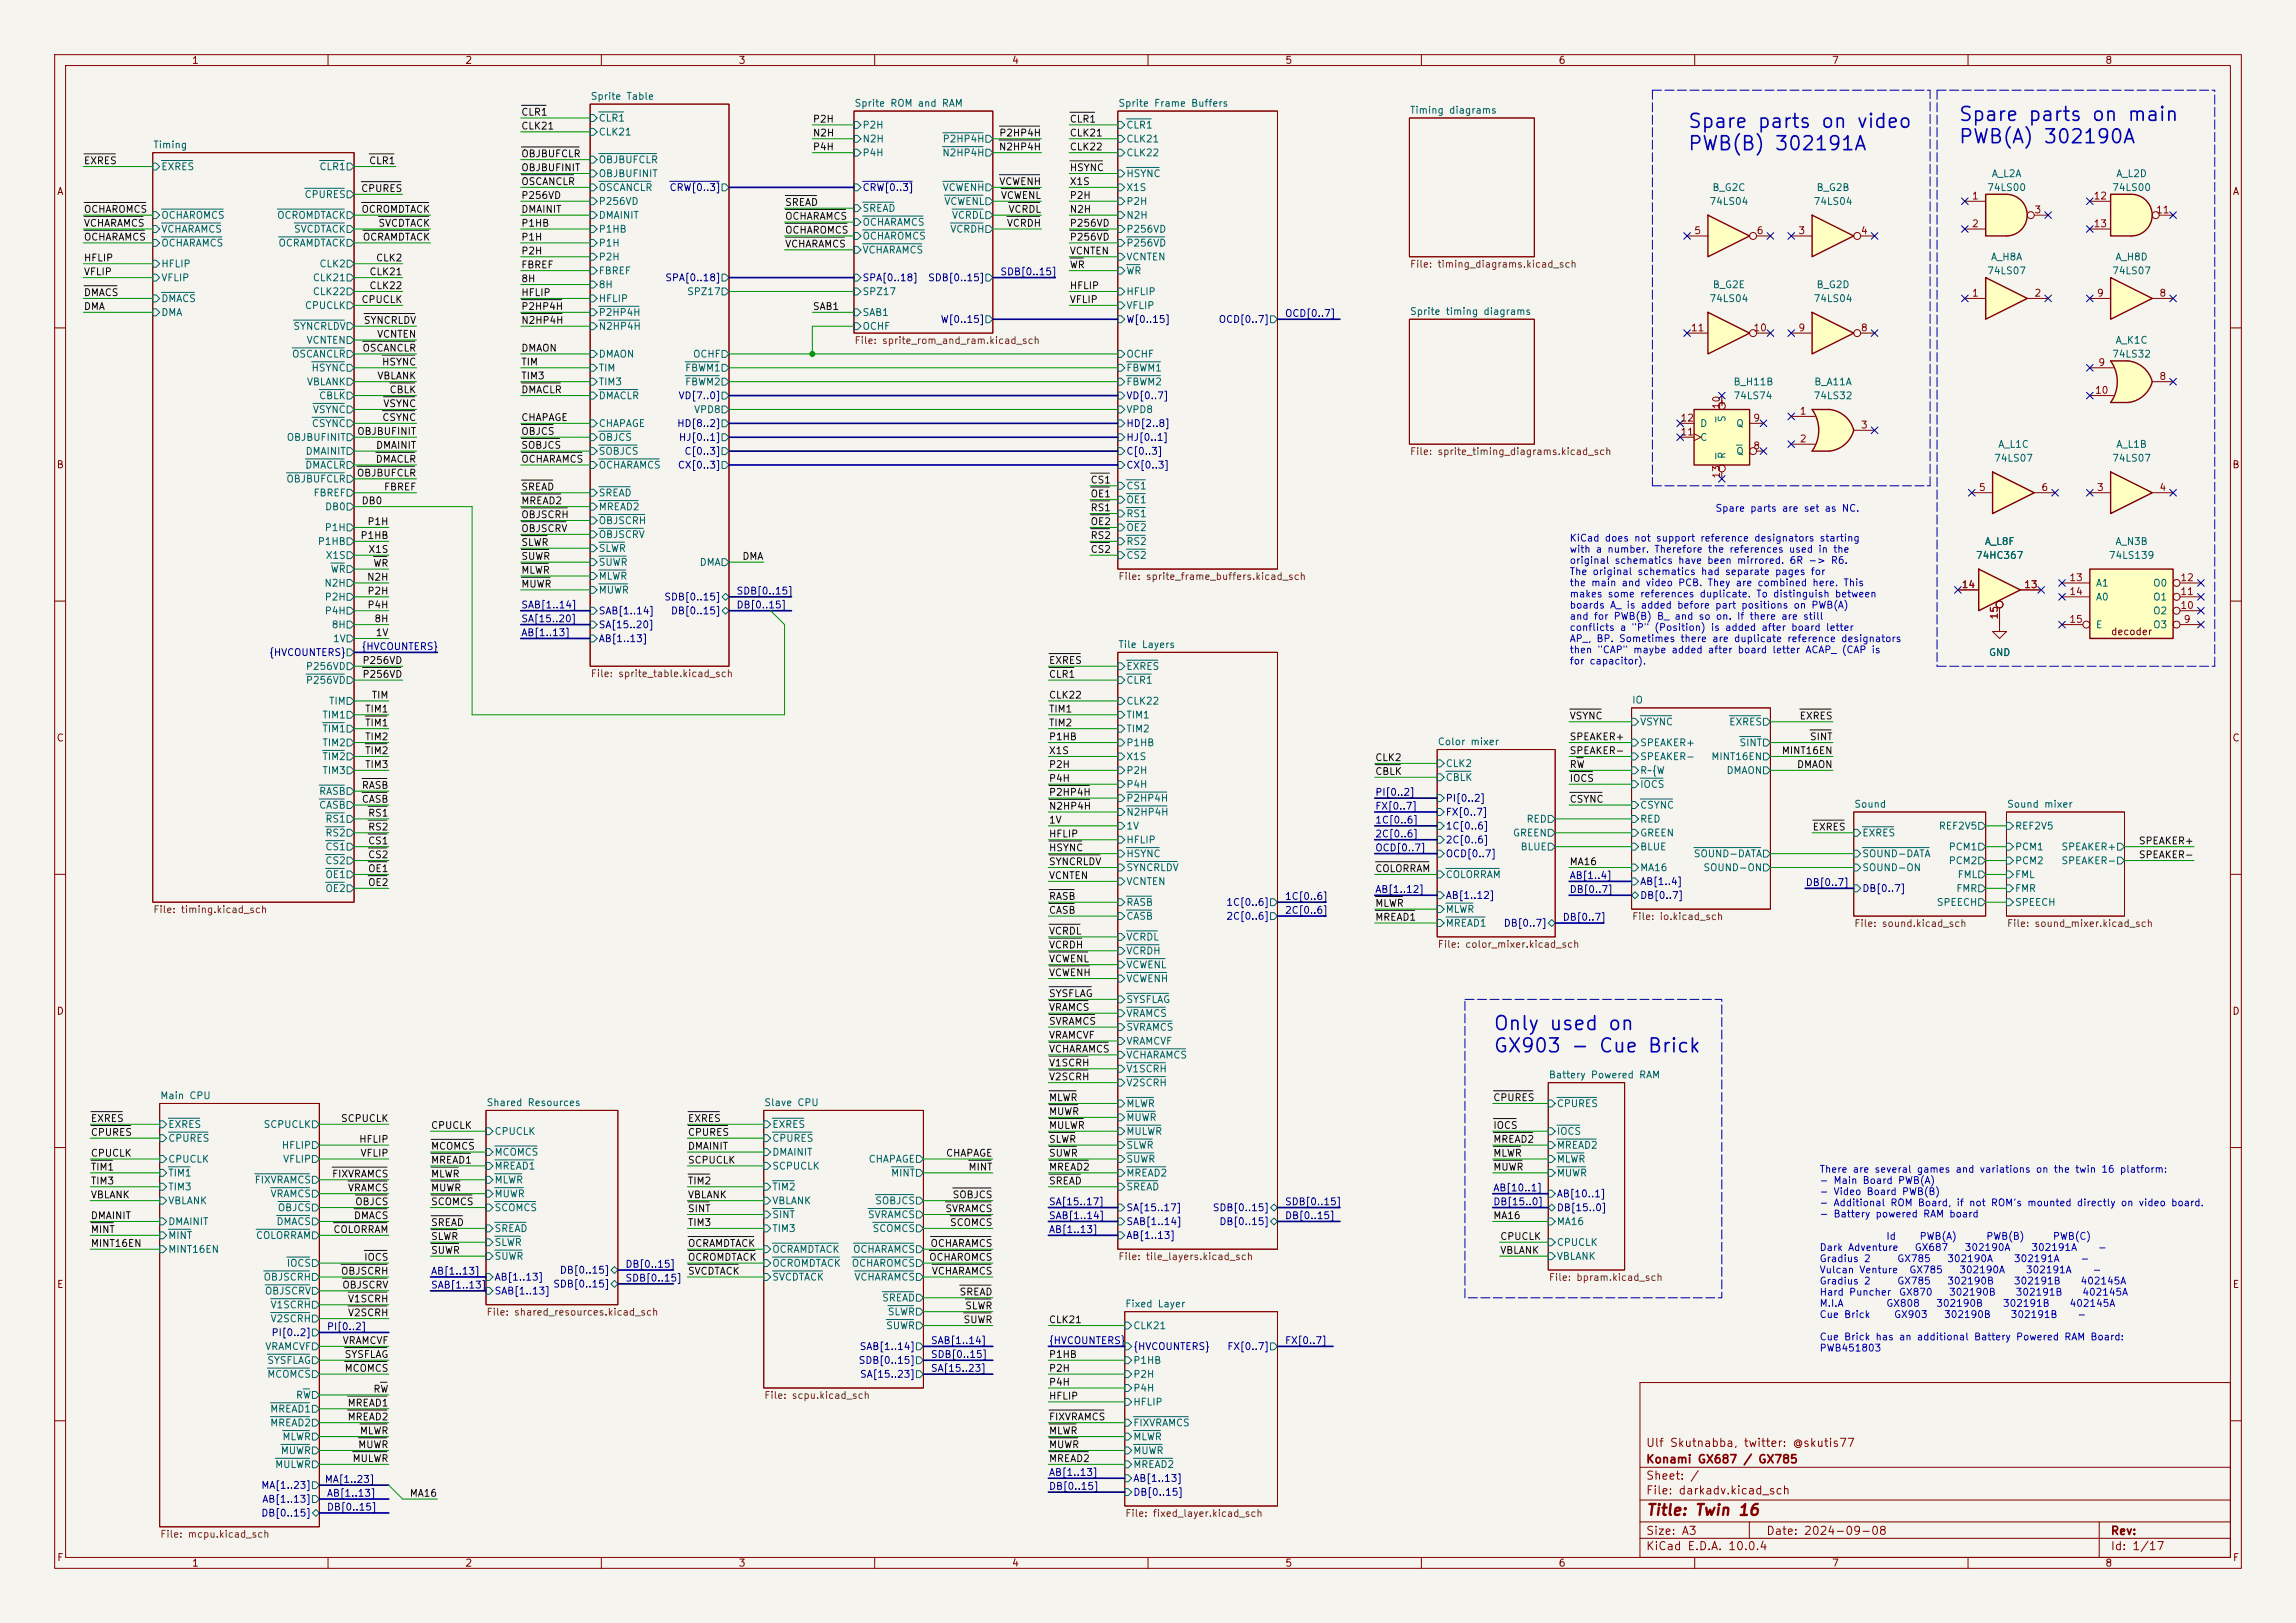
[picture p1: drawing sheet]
<svg xmlns="http://www.w3.org/2000/svg" width="420mm" height="297mm" viewBox="0 0 420 297" stroke-linecap="round" stroke-linejoin="round" font-family="sans-serif">
<defs><g id="words">
<g font-size="2.5" fill="#0000c2">
<text x="358.1" y="22.8">Spare parts on main</text>
<text x="308.6" y="24.1">Spare parts on video</text>
<text x="308.6" y="28.1">PWB(B) 302191A</text>
<text x="358.1" y="26.9">PWB(A) 302190A</text>
<text x="273" y="189.2">Only used on</text>
<text x="273" y="193.2">GX903 - Cue Brick</text>
</g>
<text font-size="2" fill="#840000" x="301" y="277.8">Title: Twin 16</text>
<g font-size="1.5" fill="#840000">
<text x="301" y="268.1">Konami GX687 / GX785</text>
<text x="301" y="265.1">Ulf Skutnabba, twitter: @skutis77</text>
<text x="301" y="273.8">File: darkadv.kicad_sch</text>
<text x="301" y="271.1">Sheet: /</text>
<text x="301" y="281.2">Size: A3</text>
<text x="323" y="281.2">Date: 2024-09-08</text>
<text x="386" y="281.2">Rev:</text>
<text x="301" y="284">KiCad E.D.A. 10.0.4</text>
<text x="386" y="284">Id: 1/17</text>
</g>
<g font-size="1.3" fill="#840000">
<text x="35" y="12">1</text>
<text x="85" y="12">2</text>
<text x="135" y="12">3</text>
<text x="185" y="12">4</text>
<text x="235" y="12">5</text>
<text x="285" y="12">6</text>
<text x="335" y="12">7</text>
<text x="385" y="12">8</text>
<text x="10.3" y="36">A</text>
<text x="408.3" y="36">A</text>
<text x="314.1" y="74.6">+</text>
<text x="10.3" y="86">B</text>
<text x="408.2" y="86">B</text>
<text x="386" y="116.5">decoder</text>
<text x="10.3" y="136">C</text>
<text x="408.2" y="136">C</text>
<text x="10.3" y="186">D</text>
<text x="408.2" y="186">D</text>
<text x="10.3" y="236">E</text>
<text x="408.3" y="236">E</text>
<text x="10.3" y="286">F</text>
<text x="35" y="287">1</text>
<text x="85" y="287">2</text>
<text x="135" y="287">3</text>
<text x="185" y="287">4</text>
<text x="235" y="287">5</text>
<text x="285" y="287">6</text>
<text x="335" y="287">7</text>
<text x="385" y="287">8</text>
<text x="408.3" y="286">F</text>
</g>
<g font-size="1.3" fill="#0f0f0f">
<text x="95.2" y="21.5">CLR1</text>
<text x="148.6" y="22.7">P2H</text>
<text x="195.6" y="22.7">CLR1</text>
<text x="95.2" y="29.1">OBJBUFCLR</text>
<text x="95.2" y="24">CLK21</text>
<text x="148.6" y="25.3">N2H</text>
<text x="148.6" y="27.8">P4H</text>
<text x="182.6" y="27.8">N2HP4H</text>
<text x="182.7" y="25.3">P2HP4H</text>
<text x="195.6" y="25.3">CLK21</text>
<text x="195.6" y="27.8">CLK22</text>
<text x="15.2" y="30.4">EXRES</text>
<text x="66" y="35.4">CPURES</text>
<text x="67.4" y="30.4">CLR1</text>
<text x="95.2" y="31.6">OBJBUFINIT</text>
<text x="95.2" y="34.2">OSCANCLR</text>
<text x="182.7" y="34.2">VCWENH</text>
<text x="195.6" y="31.6">HSYNC</text>
<text x="195.6" y="34.2">X1S</text>
<text x="15.2" y="41.8">VCHARAMCS</text>
<text x="15.2" y="39.2">OCHAROMCS</text>
<text x="66" y="39.2">OCROMDTACK</text>
<text x="69.1" y="41.8">SVCDTACK</text>
<text x="95.2" y="36.7">P256VD</text>
<text x="95.2" y="39.2">DMAINIT</text>
<text x="95.2" y="41.8">P1HB</text>
<text x="143.5" y="40.5">OCHARAMCS</text>
<text x="143.5" y="38">SREAD</text>
<text x="183" y="36.7">VCWENL</text>
<text x="184.1" y="41.8">VCRDH</text>
<text x="184.4" y="39.2">VCRDL</text>
<text x="195.6" y="36.7">P2H</text>
<text x="195.6" y="39.2">N2H</text>
<text x="195.6" y="41.8">P256VD</text>
<text x="15.2" y="44.3">OCHARAMCS</text>
<text x="66.3" y="44.3">OCRAMDTACK</text>
<text x="95.2" y="44.3">P1H</text>
<text x="95.2" y="46.9">P2H</text>
<text x="143.5" y="45.6">VCHARAMCS</text>
<text x="143.5" y="43.1">OCHAROMCS</text>
<text x="195.6" y="44.3">P256VD</text>
<text x="195.6" y="46.9">VCNTEN</text>
<text x="15.2" y="50.7">VFLIP</text>
<text x="15.2" y="48.1">HFLIP</text>
<text x="67.5" y="50.7">CLK21</text>
<text x="67.5" y="53.2">CLK22</text>
<text x="68.7" y="48.1">CLK2</text>
<text x="95.2" y="51.9">8H</text>
<text x="95.2" y="49.4">FBREF</text>
<text x="195.6" y="53.2">HFLIP</text>
<text x="195.6" y="49.4">WR</text>
<text x="15.2" y="54.5">DMACS</text>
<text x="15.2" y="57">DMA</text>
<text x="66" y="55.8">CPUCLK</text>
<text x="66.4" y="59.6">SYNCRLDV</text>
<text x="95.2" y="57">P2HP4H</text>
<text x="95.2" y="54.5">HFLIP</text>
<text x="95.2" y="59.6">N2HP4H</text>
<text x="148.6" y="57">SAB1</text>
<text x="195.6" y="55.8">VFLIP</text>
<text x="66.2" y="64.6">OSCANCLR</text>
<text x="68.9" y="62.1">VCNTEN</text>
<text x="95.2" y="64.6">DMAON</text>
<text x="68.9" y="69.7">VBLANK</text>
<text x="69.8" y="67.2">HSYNC</text>
<text x="95.2" y="67.2">TIM</text>
<text x="95.2" y="69.7">TIM3</text>
<text x="69.8" y="77.3">CSYNC</text>
<text x="70" y="74.8">VSYNC</text>
<text x="71.2" y="72.3">CBLK</text>
<text x="95.2" y="77.3">CHAPAGE</text>
<text x="95.2" y="72.3">DMACLR</text>
<text x="65.2" y="79.9">OBJBUFINIT</text>
<text x="68.7" y="82.4">DMAINIT</text>
<text x="95.2" y="82.4">SOBJCS</text>
<text x="95.2" y="79.9">OBJCS</text>
<text x="65.2" y="87.5">OBJBUFCLR</text>
<text x="68.6" y="85">DMACLR</text>
<text x="95.2" y="85">OCHARAMCS</text>
<text x="199.4" y="88.8">CS1</text>
<text x="66" y="92.6">DB0</text>
<text x="70.1" y="90">FBREF</text>
<text x="95.2" y="92.6">MREAD2</text>
<text x="95.2" y="90">SREAD</text>
<text x="95.2" y="95.1">OBJSCRH</text>
<text x="199.4" y="93.9">RS1</text>
<text x="199.4" y="91.3">OE1</text>
<text x="65.8" y="98.9">P1HB</text>
<text x="67.1" y="96.4">P1H</text>
<text x="67.3" y="101.5">X1S</text>
<text x="95.2" y="97.7">OBJSCRV</text>
<text x="95.2" y="100.2">SLWR</text>
<text x="199.4" y="101.5">CS2</text>
<text x="199.4" y="96.4">OE2</text>
<text x="199.4" y="98.9">RS2</text>
<text x="67" y="106.6">N2H</text>
<text x="68.2" y="104">WR</text>
<text x="95.2" y="107.8">MUWR</text>
<text x="95.2" y="102.7">SUWR</text>
<text x="95.2" y="105.3">MLWR</text>
<text x="135.7" y="102.7">DMA</text>
<text x="67.1" y="109.1">P2H</text>
<text x="67.1" y="111.6">P4H</text>
<text x="68.4" y="114.2">8H</text>
<text x="68.6" y="116.7">1V</text>
<text x="66.2" y="124.3">P256VD</text>
<text x="66.2" y="121.8">P256VD</text>
<text x="191.8" y="124.3">CLR1</text>
<text x="191.8" y="121.8">EXRES</text>
<text x="66.7" y="130.7">TIM1</text>
<text x="67.9" y="128.1">TIM</text>
<text x="191.8" y="128.1">CLK22</text>
<text x="191.8" y="130.7">TIM1</text>
<text x="287" y="132">VSYNC</text>
<text x="329.1" y="132">EXRES</text>
<text x="66.7" y="135.8">TIM2</text>
<text x="66.7" y="133.2">TIM1</text>
<text x="191.8" y="135.8">P1HB</text>
<text x="191.8" y="133.2">TIM2</text>
<text x="287" y="135.8">SPEAKER+</text>
<text x="331" y="135.8">SINT</text>
<text x="66.7" y="138.3">TIM2</text>
<text x="66.7" y="140.8">TIM3</text>
<text x="191.8" y="138.3">X1S</text>
<text x="191.8" y="140.8">P2H</text>
<text x="191.8" y="143.4">P4H</text>
<text x="251.5" y="142.1">CBLK</text>
<text x="251.5" y="139.6">CLK2</text>
<text x="287" y="143.4">IOCS</text>
<text x="287" y="138.3">SPEAKER-</text>
<text x="287" y="140.8">RW</text>
<text x="325.8" y="138.3">MINT16EN</text>
<text x="328.6" y="140.8">DMAON</text>
<text x="66.1" y="144.7">RASB</text>
<text x="66.1" y="147.2">CASB</text>
<text x="67.2" y="149.7">RS1</text>
<text x="191.8" y="148.5">N2HP4H</text>
<text x="191.8" y="145.9">P2HP4H</text>
<text x="287" y="147.2">CSYNC</text>
<text x="67.2" y="152.3">RS2</text>
<text x="67.2" y="154.8">CS1</text>
<text x="191.8" y="151">1V</text>
<text x="191.8" y="153.5">HFLIP</text>
<text x="331.5" y="152.3">EXRES</text>
<text x="391.1" y="154.8">SPEAKER+</text>
<text x="67.2" y="159.9">OE1</text>
<text x="67.2" y="157.4">CS2</text>
<text x="191.8" y="156.1">HSYNC</text>
<text x="191.8" y="161.2">VCNTEN</text>
<text x="191.8" y="158.6">SYNCRLDV</text>
<text x="251.5" y="159.9">COLORRAM</text>
<text x="287" y="158.6">MA16</text>
<text x="391.1" y="157.4">SPEAKER-</text>
<text x="67.2" y="162.4">OE2</text>
<text x="191.8" y="165">RASB</text>
<text x="191.8" y="167.5">CASB</text>
<text x="251.5" y="166.2">MLWR</text>
<text x="191.8" y="171.3">VCRDL</text>
<text x="191.8" y="173.9">VCRDH</text>
<text x="251.5" y="168.8">MREAD1</text>
<text x="191.8" y="178.9">VCWENH</text>
<text x="191.8" y="176.4">VCWENL</text>
<text x="191.8" y="182.8">SYSFLAG</text>
<text x="191.8" y="185.3">VRAMCS</text>
<text x="191.8" y="187.8">SVRAMCS</text>
<text x="191.8" y="190.4">VRAMCVF</text>
<text x="191.8" y="192.9">VCHARAMCS</text>
<text x="191.8" y="195.5">V1SCRH</text>
<text x="191.8" y="198">V2SCRH</text>
<text x="191.8" y="201.8">MLWR</text>
<text x="273" y="201.8">CPURES</text>
<text x="16.5" y="205.6">EXRES</text>
<text x="16.5" y="208.2">CPURES</text>
<text x="62.3" y="205.6">SCPUCLK</text>
<text x="65.6" y="209.4">HFLIP</text>
<text x="78.7" y="206.9">CPUCLK</text>
<text x="125.7" y="205.6">EXRES</text>
<text x="125.7" y="208.2">CPURES</text>
<text x="191.8" y="204.3">MUWR</text>
<text x="191.8" y="209.4">SLWR</text>
<text x="191.8" y="206.9">MULWR</text>
<text x="273" y="209.4">MREAD2</text>
<text x="273" y="206.9">IOCS</text>
<text x="16.5" y="214.5">TIM1</text>
<text x="16.5" y="212">CPUCLK</text>
<text x="60.6" y="215.8">FIXVRAMCS</text>
<text x="65.8" y="212">VFLIP</text>
<text x="78.7" y="215.8">MLWR</text>
<text x="78.7" y="210.7">MCOMCS</text>
<text x="78.7" y="213.2">MREAD1</text>
<text x="125.7" y="210.7">DMAINIT</text>
<text x="125.7" y="213.2">SCPUCLK</text>
<text x="172.9" y="212">CHAPAGE</text>
<text x="177.1" y="214.5">MINT</text>
<text x="191.8" y="214.5">MREAD2</text>
<text x="191.8" y="212">SUWR</text>
<text x="273" y="214.5">MUWR</text>
<text x="273" y="212">MLWR</text>
<text x="16.5" y="219.6">VBLANK</text>
<text x="16.5" y="217">TIM3</text>
<text x="63.5" y="218.3">VRAMCS</text>
<text x="64.9" y="220.9">OBJCS</text>
<text x="78.7" y="220.9">SCOMCS</text>
<text x="78.7" y="218.3">MUWR</text>
<text x="125.7" y="217">TIM2</text>
<text x="125.7" y="219.6">VBLANK</text>
<text x="174.1" y="219.6">SOBJCS</text>
<text x="191.8" y="217">SREAD</text>
<text x="16.5" y="225.9">MINT</text>
<text x="16.5" y="223.4">DMAINIT</text>
<text x="60.9" y="225.9">COLORRAM</text>
<text x="64.6" y="223.4">DMACS</text>
<text x="78.7" y="224.7">SREAD</text>
<text x="78.7" y="227.2">SLWR</text>
<text x="125.7" y="224.7">TIM3</text>
<text x="125.7" y="222.1">SINT</text>
<text x="172.8" y="222.1">SVRAMCS</text>
<text x="173.7" y="224.7">SCOMCS</text>
<text x="273" y="223.4">MA16</text>
<text x="274.3" y="227.2">CPUCLK</text>
<text x="16.5" y="228.5">MINT16EN</text>
<text x="62.3" y="233.6">OBJSCRH</text>
<text x="66.5" y="231">IOCS</text>
<text x="78.7" y="229.7">SUWR</text>
<text x="125.7" y="228.5">OCRAMDTACK</text>
<text x="125.7" y="233.6">SVCDTACK</text>
<text x="125.7" y="231">OCROMDTACK</text>
<text x="169.9" y="231">OCHAROMCS</text>
<text x="170.1" y="228.5">OCHARAMCS</text>
<text x="170.3" y="233.6">VCHARAMCS</text>
<text x="274.3" y="229.7">VBLANK</text>
<text x="62.5" y="236.1">OBJSCRV</text>
<text x="63.5" y="238.6">V1SCRH</text>
<text x="175.4" y="237.4">SREAD</text>
<text x="176.4" y="239.9">SLWR</text>
<text x="63.5" y="241.2">V2SCRH</text>
<text x="176.1" y="242.4">SUWR</text>
<text x="191.8" y="242.4">CLK21</text>
<text x="62.6" y="246.3">VRAMCVF</text>
<text x="62.9" y="248.8">SYSFLAG</text>
<text x="62.9" y="251.3">MCOMCS</text>
<text x="191.8" y="248.8">P1HB</text>
<text x="191.8" y="251.3">P2H</text>
<text x="63.5" y="257.7">MREAD1</text>
<text x="68.2" y="255.1">RW</text>
<text x="191.8" y="256.4">HFLIP</text>
<text x="191.8" y="253.9">P4H</text>
<text x="63.5" y="260.2">MREAD2</text>
<text x="65.7" y="262.8">MLWR</text>
<text x="191.8" y="262.8">MLWR</text>
<text x="191.8" y="260.2">FIXVRAMCS</text>
<text x="64.4" y="267.8">MULWR</text>
<text x="65.4" y="265.3">MUWR</text>
<text x="191.8" y="267.8">MREAD2</text>
<text x="191.8" y="265.3">MUWR</text>
<text x="74.8" y="274.2">MA16</text>
</g>
<g font-size="1.3" fill="#006464">
<text x="107.9" y="18.6">Sprite Table</text>
<text x="109.4" y="22.6">CLR1</text>
<text x="156.2" y="19.8">Sprite ROM and RAM</text>
<text x="157.7" y="23.8">P2H</text>
<text x="204.5" y="19.8">Sprite Frame Buffers</text>
<text x="205.9" y="23.8">CLR1</text>
<text x="257.8" y="21.1">Timing diagrams</text>
<text x="27.9" y="27.5">Timing</text>
<text x="109.4" y="25.1">CLK21</text>
<text x="157.7" y="28.9">P4H</text>
<text x="157.7" y="26.4">N2H</text>
<text x="172.3" y="28.9">N2HP4H</text>
<text x="172.3" y="26.4">P2HP4H</text>
<text x="205.9" y="26.4">CLK21</text>
<text x="205.9" y="28.9">CLK22</text>
<text x="29.4" y="31.5">EXRES</text>
<text x="58.3" y="31.5">CLR1</text>
<text x="109.4" y="35.3">OSCANCLR</text>
<text x="109.4" y="32.7">OBJBUFINIT</text>
<text x="109.4" y="30.2">OBJBUFCLR</text>
<text x="172.3" y="35.3">VCWENH</text>
<text x="205.9" y="32.7">HSYNC</text>
<text x="205.9" y="35.3">X1S</text>
<text x="313.1" y="35.3">B_G2C</text>
<text x="332.2" y="35.3">B_G2B</text>
<text x="363.4" y="35.3">74LS00</text>
<text x="364.2" y="32.7">A_L2A</text>
<text x="386.3" y="35.3">74LS00</text>
<text x="387" y="32.7">A_L2D</text>
<text x="29.4" y="40.3">OCHAROMCS</text>
<text x="50.6" y="40.3">OCROMDTACK</text>
<text x="55.6" y="36.5">CPURES</text>
<text x="109.4" y="40.3">DMAINIT</text>
<text x="109.4" y="37.8">P256VD</text>
<text x="157.7" y="39.1">SREAD</text>
<text x="157.7" y="41.6">OCHARAMCS</text>
<text x="172.6" y="37.8">VCWENL</text>
<text x="174" y="40.3">VCRDL</text>
<text x="205.9" y="40.3">N2H</text>
<text x="205.9" y="37.8">P2H</text>
<text x="312.6" y="37.8">74LS04</text>
<text x="331.6" y="37.8">74LS04</text>
<text x="29.4" y="42.9">VCHARAMCS</text>
<text x="29.4" y="45.4">OCHARAMCS</text>
<text x="50.8" y="45.4">OCRAMDTACK</text>
<text x="53.7" y="42.9">SVCDTACK</text>
<text x="109.4" y="48">P2H</text>
<text x="109.4" y="42.9">P1HB</text>
<text x="109.4" y="45.4">P1H</text>
<text x="157.7" y="44.2">OCHAROMCS</text>
<text x="157.7" y="46.7">VCHARAMCS</text>
<text x="173.7" y="42.9">VCRDH</text>
<text x="205.9" y="42.9">P256VD</text>
<text x="205.9" y="48">VCNTEN</text>
<text x="205.9" y="45.4">P256VD</text>
<text x="364.1" y="48">A_H8A</text>
<text x="386.9" y="48">A_H8D</text>
<text x="29.4" y="49.2">HFLIP</text>
<text x="29.4" y="51.8">VFLIP</text>
<text x="57.1" y="51.8">CLK21</text>
<text x="58.3" y="49.2">CLK2</text>
<text x="109.4" y="50.5">FBREF</text>
<text x="109.4" y="53">8H</text>
<text x="205.9" y="50.5">WR</text>
<text x="313.2" y="53">B_G2E</text>
<text x="332.2" y="53">B_G2D</text>
<text x="363.4" y="50.5">74LS07</text>
<text x="386.3" y="50.5">74LS07</text>
<text x="29.4" y="55.6">DMACS</text>
<text x="29.4" y="58.1">DMA</text>
<text x="55.7" y="56.9">CPUCLK</text>
<text x="57.1" y="54.3">CLK22</text>
<text x="109.4" y="55.6">HFLIP</text>
<text x="109.4" y="58.1">P2HP4H</text>
<text x="125.6" y="54.3">SPZ17</text>
<text x="157.7" y="54.3">SPZ17</text>
<text x="157.7" y="58.1">SAB1</text>
<text x="205.9" y="54.3">HFLIP</text>
<text x="205.9" y="56.9">VFLIP</text>
<text x="257.8" y="57.9">Sprite timing diagrams</text>
<text x="312.6" y="55.6">74LS04</text>
<text x="331.6" y="55.6">74LS04</text>
<text x="53.3" y="65.7">OSCANCLR</text>
<text x="53.6" y="60.7">SYNCRLDV</text>
<text x="56" y="63.2">VCNTEN</text>
<text x="109.4" y="65.7">DMAON</text>
<text x="109.4" y="60.7">N2HP4H</text>
<text x="126.7" y="65.7">OCHF</text>
<text x="157.7" y="60.7">OCHF</text>
<text x="205.9" y="65.7">OCHF</text>
<text x="386.3" y="65.7">74LS32</text>
<text x="386.9" y="63.2">A_K1C</text>
<text x="56" y="70.8">VBLANK</text>
<text x="56.9" y="68.3">HSYNC</text>
<text x="109.4" y="68.3">TIM</text>
<text x="109.4" y="70.8">TIM3</text>
<text x="125.2" y="70.8">FBWM2</text>
<text x="125.2" y="68.3">FBWM1</text>
<text x="205.9" y="68.3">FBWM1</text>
<text x="205.9" y="70.8">FBWM2</text>
<text x="317" y="70.8">B_H11B</text>
<text x="331.8" y="70.8">B_A11A</text>
<text x="57.1" y="75.9">VSYNC</text>
<text x="58.3" y="73.4">CBLK</text>
<text x="109.4" y="73.4">DMACLR</text>
<text x="126.8" y="75.9">VPD8</text>
<text x="205.9" y="75.9">VPD8</text>
<text x="315.9" y="77.4" transform="rotate(-90 315.9 77.4)">S</text>
<text x="317" y="73.4">74LS74</text>
<text x="331.6" y="73.4">74LS32</text>
<text x="52.3" y="81">OBJBUFINIT</text>
<text x="55.8" y="83.5">DMAINIT</text>
<text x="56.9" y="78.4">CSYNC</text>
<text x="109.4" y="83.5">SOBJCS</text>
<text x="109.4" y="81">OBJCS</text>
<text x="109.4" y="78.4">CHAPAGE</text>
<text x="310.9" y="81">C</text>
<text x="310.9" y="78.4">D</text>
<text x="317.5" y="83.5">Q</text>
<text x="317.5" y="78.4">Q</text>
<text x="365.4" y="82.3">A_L1C</text>
<text x="387" y="82.3">A_L1B</text>
<text x="52.3" y="88.6">OBJBUFCLR</text>
<text x="55.7" y="86.1">DMACLR</text>
<text x="109.4" y="86.1">OCHARAMCS</text>
<text x="205.9" y="89.9">CS1</text>
<text x="315.9" y="84.1" transform="rotate(-90 315.9 84.1)">R</text>
<text x="364.7" y="84.8">74LS07</text>
<text x="386.3" y="84.8">74LS07</text>
<text x="57.2" y="91.1">FBREF</text>
<text x="59.4" y="93.7">DB0</text>
<text x="109.4" y="91.1">SREAD</text>
<text x="109.4" y="93.7">MREAD2</text>
<text x="205.9" y="92.4">OE1</text>
<text x="205.9" y="95">RS1</text>
<text x="58" y="100">P1HB</text>
<text x="59.3" y="97.5">P1H</text>
<text x="109.4" y="101.3">SLWR</text>
<text x="109.4" y="96.2">OBJSCRH</text>
<text x="109.4" y="98.8">OBJSCRV</text>
<text x="205.9" y="97.5">OE2</text>
<text x="205.9" y="100">RS2</text>
<text x="363" y="100">A_L8F</text>
<text x="386.9" y="100">A_N3B</text>
<text x="59.2" y="107.7">N2H</text>
<text x="59.5" y="102.6">X1S</text>
<text x="60.4" y="105.1">WR</text>
<text x="109.4" y="103.8">SUWR</text>
<text x="109.4" y="106.4">MLWR</text>
<text x="127.9" y="103.8">DMA</text>
<text x="205.9" y="102.6">CS2</text>
<text x="361.3" y="102.6">74HC367</text>
<text x="383.3" y="107.7">A1</text>
<text x="385.6" y="102.6">74LS139</text>
<text x="393.8" y="107.7">O0</text>
<text x="59.3" y="112.7">P4H</text>
<text x="59.3" y="110.2">P2H</text>
<text x="109.4" y="108.9">MUWR</text>
<text x="383.3" y="110.2">A0</text>
<text x="393.8" y="112.7">O2</text>
<text x="393.8" y="110.2">O1</text>
<text x="60.6" y="115.3">8H</text>
<text x="60.8" y="117.8">1V</text>
<text x="204.5" y="118.9">Tile Layers</text>
<text x="383.3" y="115.3">E</text>
<text x="393.8" y="115.3">O3</text>
<text x="55.8" y="122.9">P256VD</text>
<text x="55.8" y="125.4">P256VD</text>
<text x="205.9" y="125.4">CLR1</text>
<text x="205.9" y="122.9">EXRES</text>
<text x="363.7" y="120.4">GND</text>
<text x="58.9" y="131.8">TIM1</text>
<text x="60.1" y="129.2">TIM</text>
<text x="205.9" y="131.8">TIM1</text>
<text x="205.9" y="129.2">CLK22</text>
<text x="298.4" y="129.1">IO</text>
<text x="58.9" y="136.9">TIM2</text>
<text x="58.9" y="134.3">TIM1</text>
<text x="205.9" y="134.3">TIM2</text>
<text x="205.9" y="136.9">P1HB</text>
<text x="262.9" y="136.7">Color mixer</text>
<text x="299.9" y="136.9">SPEAKER+</text>
<text x="299.9" y="133.1">VSYNC</text>
<text x="316.2" y="133.1">EXRES</text>
<text x="318.1" y="136.9">SINT</text>
<text x="58.9" y="141.9">TIM3</text>
<text x="58.9" y="139.4">TIM2</text>
<text x="205.9" y="141.9">P2H</text>
<text x="205.9" y="139.4">X1S</text>
<text x="264.4" y="140.7">CLK2</text>
<text x="264.4" y="143.2">CBLK</text>
<text x="299.9" y="141.9">R~{W</text>
<text x="299.9" y="139.4">SPEAKER-</text>
<text x="312.9" y="139.4">MINT16EN</text>
<text x="315.7" y="141.9">DMAON</text>
<text x="58.3" y="145.8">RASB</text>
<text x="58.3" y="148.3">CASB</text>
<text x="205.9" y="144.5">P4H</text>
<text x="205.9" y="147">P2HP4H</text>
<text x="205.9" y="149.6">N2HP4H</text>
<text x="299.9" y="144.5">IOCS</text>
<text x="299.9" y="148.3">CSYNC</text>
<text x="339.1" y="148.1">Sound</text>
<text x="367" y="148.1">Sound mixer</text>
<text x="59.4" y="155.9">CS1</text>
<text x="59.4" y="150.8">RS1</text>
<text x="59.4" y="153.4">RS2</text>
<text x="205.9" y="152.1">1V</text>
<text x="205.9" y="154.6">HFLIP</text>
<text x="276.6" y="153.4">GREEN</text>
<text x="278" y="155.9">BLUE</text>
<text x="279.1" y="150.8">RED</text>
<text x="299.9" y="150.8">RED</text>
<text x="299.9" y="155.9">BLUE</text>
<text x="299.9" y="153.4">GREEN</text>
<text x="340.6" y="153.4">EXRES</text>
<text x="354.5" y="152.1">REF2V5</text>
<text x="356.4" y="155.9">PCM1</text>
<text x="368.5" y="152.1">REF2V5</text>
<text x="368.5" y="155.9">PCM1</text>
<text x="377" y="155.9">SPEAKER+</text>
<text x="59.4" y="158.5">CS2</text>
<text x="59.4" y="161">OE1</text>
<text x="205.9" y="157.2">HSYNC</text>
<text x="205.9" y="159.7">SYNCRLDV</text>
<text x="264.4" y="161">COLORRAM</text>
<text x="299.9" y="159.7">MA16</text>
<text x="309.7" y="157.2">SOUND-DATA</text>
<text x="311.5" y="159.7">SOUND-ON</text>
<text x="340.6" y="157.2">SOUND-DATA</text>
<text x="340.6" y="159.7">SOUND-ON</text>
<text x="356.4" y="158.5">PCM2</text>
<text x="358" y="161">FML</text>
<text x="368.5" y="158.5">PCM2</text>
<text x="368.5" y="161">FML</text>
<text x="377" y="158.5">SPEAKER-</text>
<text x="59.4" y="163.5">OE2</text>
<text x="205.9" y="162.3">VCNTEN</text>
<text x="205.9" y="166.1">RASB</text>
<text x="264.4" y="167.3">MLWR</text>
<text x="354.2" y="166.1">SPEECH</text>
<text x="357.7" y="163.5">FMR</text>
<text x="368.5" y="166.1">SPEECH</text>
<text x="368.5" y="163.5">FMR</text>
<text x="205.9" y="168.6">CASB</text>
<text x="205.9" y="172.4">VCRDL</text>
<text x="264.4" y="169.9">MREAD1</text>
<text x="205.9" y="177.5">VCWENL</text>
<text x="205.9" y="175">VCRDH</text>
<text x="205.9" y="183.9">SYSFLAG</text>
<text x="205.9" y="180">VCWENH</text>
<text x="205.9" y="186.4">VRAMCS</text>
<text x="205.9" y="188.9">SVRAMCS</text>
<text x="205.9" y="191.5">VRAMCVF</text>
<text x="205.9" y="194">VCHARAMCS</text>
<text x="205.9" y="196.6">V1SCRH</text>
<text x="283.2" y="197.6">Battery Powered RAM</text>
<text x="29.2" y="201.4">Main CPU</text>
<text x="88.9" y="202.7">Shared Resources</text>
<text x="139.7" y="202.7">Slave CPU</text>
<text x="205.9" y="202.9">MLWR</text>
<text x="205.9" y="199.1">V2SCRH</text>
<text x="284.7" y="202.9">CPURES</text>
<text x="30.7" y="206.7">EXRES</text>
<text x="30.7" y="209.3">CPURES</text>
<text x="48.1" y="206.7">SCPUCLK</text>
<text x="90.4" y="208">CPUCLK</text>
<text x="141.2" y="206.7">EXRES</text>
<text x="141.2" y="209.3">CPURES</text>
<text x="205.9" y="205.4">MUWR</text>
<text x="205.9" y="208">MULWR</text>
<text x="284.7" y="208">IOCS</text>
<text x="30.7" y="213.1">CPUCLK</text>
<text x="30.7" y="215.6">TIM1</text>
<text x="51.4" y="210.5">HFLIP</text>
<text x="51.7" y="213.1">VFLIP</text>
<text x="90.4" y="214.3">MREAD1</text>
<text x="90.4" y="211.8">MCOMCS</text>
<text x="141.2" y="214.3">SCPUCLK</text>
<text x="141.2" y="211.8">DMAINIT</text>
<text x="158.8" y="213.1">CHAPAGE</text>
<text x="162.9" y="215.6">MINT</text>
<text x="205.9" y="213.1">SUWR</text>
<text x="205.9" y="210.5">SLWR</text>
<text x="205.9" y="215.6">MREAD2</text>
<text x="284.7" y="213.1">MLWR</text>
<text x="284.7" y="215.6">MUWR</text>
<text x="284.7" y="210.5">MREAD2</text>
<text x="30.7" y="220.7">VBLANK</text>
<text x="30.7" y="218.1">TIM3</text>
<text x="46.5" y="216.9">FIXVRAMCS</text>
<text x="49.4" y="219.4">VRAMCS</text>
<text x="50.7" y="222">OBJCS</text>
<text x="90.4" y="222">SCOMCS</text>
<text x="90.4" y="216.9">MLWR</text>
<text x="90.4" y="219.4">MUWR</text>
<text x="141.2" y="220.7">VBLANK</text>
<text x="141.2" y="218.1">TIM2</text>
<text x="160" y="220.7">SOBJCS</text>
<text x="205.9" y="218.1">SREAD</text>
<text x="30.7" y="227">MINT</text>
<text x="30.7" y="224.5">DMAINIT</text>
<text x="46.7" y="227">COLORRAM</text>
<text x="50.5" y="224.5">DMACS</text>
<text x="90.4" y="225.8">SREAD</text>
<text x="141.2" y="223.2">SINT</text>
<text x="141.2" y="225.8">TIM3</text>
<text x="158.7" y="223.2">SVRAMCS</text>
<text x="159.5" y="225.8">SCOMCS</text>
<text x="284.7" y="224.5">MA16</text>
<text x="30.7" y="229.6">MINT16EN</text>
<text x="52.3" y="232.1">IOCS</text>
<text x="90.4" y="230.8">SUWR</text>
<text x="90.4" y="228.3">SLWR</text>
<text x="141.2" y="232.1">OCROMDTACK</text>
<text x="141.2" y="229.6">OCRAMDTACK</text>
<text x="155.7" y="232.1">OCHAROMCS</text>
<text x="155.9" y="229.6">OCHARAMCS</text>
<text x="284.7" y="230.8">VBLANK</text>
<text x="284.7" y="228.3">CPUCLK</text>
<text x="48.1" y="234.7">OBJSCRH</text>
<text x="48.4" y="237.2">OBJSCRV</text>
<text x="49.4" y="239.7">V1SCRH</text>
<text x="141.2" y="234.7">SVCDTACK</text>
<text x="156.2" y="234.7">VCHARAMCS</text>
<text x="161.3" y="238.5">SREAD</text>
<text x="205.7" y="239.5">Fixed Layer</text>
<text x="49.4" y="242.3">V2SCRH</text>
<text x="162" y="243.5">SUWR</text>
<text x="162.3" y="241">SLWR</text>
<text x="207.2" y="243.5">CLK21</text>
<text x="48.4" y="247.4">VRAMCVF</text>
<text x="48.8" y="249.9">SYSFLAG</text>
<text x="207.2" y="249.9">P1HB</text>
<text x="48.8" y="252.4">MCOMCS</text>
<text x="54" y="256.2">RW</text>
<text x="207.2" y="252.4">P2H</text>
<text x="207.2" y="255">P4H</text>
<text x="207.2" y="257.5">HFLIP</text>
<text x="49.3" y="258.8">MREAD1</text>
<text x="49.3" y="261.3">MREAD2</text>
<text x="51.6" y="263.9">MLWR</text>
<text x="207.2" y="263.9">MLWR</text>
<text x="207.2" y="261.3">FIXVRAMCS</text>
<text x="50.2" y="268.9">MULWR</text>
<text x="51.3" y="266.4">MUWR</text>
<text x="207.2" y="266.4">MUWR</text>
<text x="207.2" y="268.9">MREAD2</text>
</g>
<g font-size="1.3" fill="#000084">
<text x="122.4" y="35.3">CRW[0..3]</text>
<text x="157.7" y="35.3">CRW[0..3]</text>
<text x="121.6" y="51.8">SPA[0..18]</text>
<text x="157.7" y="51.8">SPA[0..18]</text>
<text x="169.7" y="51.8">SDB[0..15]</text>
<text x="182.9" y="50.7">SDB[0..15]</text>
<text x="172" y="59.4">W[0..15]</text>
<text x="205.9" y="59.4">W[0..15]</text>
<text x="222.8" y="59.4">OCD[0..7]</text>
<text x="234.9" y="58.3">OCD[0..7]</text>
<text x="124" y="73.4">VD[7..0]</text>
<text x="205.9" y="73.4">VD[0..7]</text>
<text x="123.8" y="78.4">HD[8..2]</text>
<text x="124.1" y="81">HJ[0..1]</text>
<text x="125.1" y="83.5">C[0..3]</text>
<text x="205.9" y="81">HJ[0..1]</text>
<text x="205.9" y="78.4">HD[2..8]</text>
<text x="205.9" y="83.5">C[0..3]</text>
<text x="123.9" y="86.1">CX[0..3]</text>
<text x="205.9" y="86.1">CX[0..3]</text>
<text x="95.2" y="111.6">SAB[1..14]</text>
<text x="109.4" y="112.7">SAB[1..14]</text>
<text x="121.4" y="110.2">SDB[0..15]</text>
<text x="122.6" y="112.7">DB[0..15]</text>
<text x="134.6" y="111.6">DB[0..15]</text>
<text x="134.6" y="109.1">SDB[0..15]</text>
<text x="66" y="119.3">{HVCOUNTERS}</text>
<text x="95.2" y="114.2">SA[15..20]</text>
<text x="95.2" y="116.7">AB[1..13]</text>
<text x="109.4" y="117.8">AB[1..13]</text>
<text x="109.4" y="115.3">SA[15..20]</text>
<text x="49.1" y="120.4">{HVCOUNTERS}</text>
<text x="251.5" y="148.5">FX[0..7]</text>
<text x="251.5" y="145.9">PI[0..2]</text>
<text x="264.4" y="149.6">FX[0..7]</text>
<text x="264.4" y="147">PI[0..2]</text>
<text x="251.5" y="153.5">2C[0..6]</text>
<text x="251.5" y="151">1C[0..6]</text>
<text x="264.4" y="152.1">1C[0..6]</text>
<text x="264.4" y="154.6">2C[0..6]</text>
<text x="251.5" y="156.1">OCD[0..7]</text>
<text x="264.4" y="157.2">OCD[0..7]</text>
<text x="287" y="161.2">AB[1..4]</text>
<text x="224.2" y="166.1">1C[0..6]</text>
<text x="234.9" y="167.5">2C[0..6]</text>
<text x="234.9" y="165">1C[0..6]</text>
<text x="251.5" y="163.7">AB[1..12]</text>
<text x="264.4" y="164.8">AB[1..12]</text>
<text x="287" y="163.7">DB[0..7]</text>
<text x="299.9" y="164.8">DB[0..7]</text>
<text x="299.9" y="162.3">AB[1..4]</text>
<text x="330.2" y="162.4">DB[0..7]</text>
<text x="340.6" y="163.5">DB[0..7]</text>
<text x="224.2" y="168.6">2C[0..6]</text>
<text x="275" y="169.9">DB[0..7]</text>
<text x="285.8" y="168.8">DB[0..7]</text>
<text x="191.8" y="220.9">SA[15..17]</text>
<text x="205.9" y="222">SA[15..17]</text>
<text x="221.7" y="222">SDB[0..15]</text>
<text x="234.9" y="220.9">SDB[0..15]</text>
<text x="273" y="220.9">DB[15..0]</text>
<text x="273" y="218.3">AB[10..1]</text>
<text x="284.7" y="219.4">AB[10..1]</text>
<text x="284.7" y="222">DB[15..0]</text>
<text x="191.8" y="223.4">SAB[1..14]</text>
<text x="191.8" y="225.9">AB[1..13]</text>
<text x="205.9" y="224.5">SAB[1..14]</text>
<text x="205.9" y="227">AB[1..13]</text>
<text x="222.9" y="224.5">DB[0..15]</text>
<text x="234.9" y="223.4">DB[0..15]</text>
<text x="78.7" y="233.6">AB[1..13]</text>
<text x="102.3" y="233.4">DB[0..15]</text>
<text x="114.3" y="232.3">DB[0..15]</text>
<text x="78.7" y="236.1">SAB[1..13]</text>
<text x="90.4" y="234.7">AB[1..13]</text>
<text x="90.4" y="237.2">SAB[1..13]</text>
<text x="101.1" y="235.9">SDB[0..15]</text>
<text x="114.3" y="234.8">SDB[0..15]</text>
<text x="49.6" y="244.8">PI[0..2]</text>
<text x="59.7" y="243.7">PI[0..2]</text>
<text x="157" y="249.9">SDB[0..15]</text>
<text x="157.1" y="247.4">SAB[1..14]</text>
<text x="170.2" y="246.3">SAB[1..14]</text>
<text x="170.2" y="251.3">SA[15..23]</text>
<text x="170.2" y="248.8">SDB[0..15]</text>
<text x="191.8" y="246.3">{HVCOUNTERS}</text>
<text x="207.2" y="247.4">{HVCOUNTERS}</text>
<text x="224.4" y="247.4">FX[0..7]</text>
<text x="234.9" y="246.3">FX[0..7]</text>
<text x="157.2" y="252.4">SA[15..23]</text>
<text x="47.7" y="272.8">MA[1..23]</text>
<text x="47.9" y="275.3">AB[1..13]</text>
<text x="59.3" y="271.7">MA[1..23]</text>
<text x="59.7" y="274.2">AB[1..13]</text>
<text x="191.8" y="270.4">AB[1..13]</text>
<text x="191.8" y="272.9">DB[0..15]</text>
<text x="207.2" y="271.5">AB[1..13]</text>
<text x="207.2" y="274">DB[0..15]</text>
<text x="47.7" y="277.8">DB[0..15]</text>
<text x="59.7" y="276.7">DB[0..15]</text>
</g>
<g font-size="1.3" fill="#a90000">
<text x="360.6" y="36.8">1</text>
<text x="360.6" y="41.9">2</text>
<text x="372" y="39.3">3</text>
<text x="382.9" y="36.8">12</text>
<text x="382.9" y="41.9">13</text>
<text x="394.3" y="39.3">11</text>
<text x="309.8" y="43.2">5</text>
<text x="321.2" y="43.2">6</text>
<text x="328.9" y="43.2">3</text>
<text x="340.3" y="43.2">4</text>
<text x="360.6" y="54.6">1</text>
<text x="372" y="54.6">2</text>
<text x="383.5" y="54.6">9</text>
<text x="394.9" y="54.6">8</text>
<text x="309.2" y="60.9">11</text>
<text x="320.6" y="60.9">10</text>
<text x="328.9" y="60.9">9</text>
<text x="340.3" y="60.9">8</text>
<text x="383.7" y="67.3">9</text>
<text x="394.9" y="69.8">8</text>
<text x="307.3" y="77.4">12</text>
<text x="314.9" y="75" transform="rotate(-90 314.9 75)">10</text>
<text x="320.6" y="77.4">9</text>
<text x="329.1" y="76.2">1</text>
<text x="383.1" y="72.4">10</text>
<text x="307.3" y="80">11</text>
<text x="320.6" y="82.5">8</text>
<text x="329.1" y="81.3">2</text>
<text x="340.3" y="78.7">3</text>
<text x="314.9" y="87.7" transform="rotate(-90 314.9 87.7)">13</text>
<text x="361.9" y="90.1">5</text>
<text x="373.3" y="90.1">6</text>
<text x="383.5" y="90.1">3</text>
<text x="394.9" y="90.1">4</text>
<text x="358.7" y="107.9">14</text>
<text x="370.2" y="107.9">13</text>
<text x="378.4" y="106.7">13</text>
<text x="398.7" y="106.7">12</text>
<text x="365.7" y="113.5" transform="rotate(-90 365.7 113.5)">15</text>
<text x="378.4" y="109.2">14</text>
<text x="398.7" y="111.7">10</text>
<text x="398.7" y="109.2">11</text>
<text x="378.4" y="114.3">15</text>
<text x="399.3" y="114.3">9</text>
</g>
<g font-size="1.3" fill="#725600">
<text x="257.8" y="49.3">File: timing_diagrams.kicad_sch</text>
<text x="156.2" y="63.3">File: sprite_rom_and_ram.kicad_sch</text>
<text x="257.8" y="83.6">File: sprite_timing_diagrams.kicad_sch</text>
<text x="204.5" y="106.4">File: sprite_frame_buffers.kicad_sch</text>
<text x="107.9" y="124.2">File: sprite_table.kicad_sch</text>
<text x="27.9" y="167.4">File: timing.kicad_sch</text>
<text x="262.9" y="173.7">File: color_mixer.kicad_sch</text>
<text x="298.4" y="168.7">File: io.kicad_sch</text>
<text x="339.1" y="169.9">File: sound.kicad_sch</text>
<text x="367" y="169.9">File: sound_mixer.kicad_sch</text>
<text x="204.5" y="230.9">File: tile_layers.kicad_sch</text>
<text x="283.2" y="234.7">File: bpram.kicad_sch</text>
<text x="88.9" y="241.1">File: shared_resources.kicad_sch</text>
<text x="139.7" y="256.3">File: scpu.kicad_sch</text>
<text x="29.2" y="281.7">File: mcpu.kicad_sch</text>
<text x="205.7" y="277.9">File: fixed_layer.kicad_sch</text>
</g>
<g font-size="1.3" fill="#0000c2">
<text x="313.7" y="94">Spare parts are set as NC.</text>
<text x="287" y="99.4">KiCad does not support reference designators starting</text>
<text x="287" y="101.5">with a number. Therefore the references used in the</text>
<text x="287" y="103.5">original schematics have been mirrored. 6R -&gt; R6.</text>
<text x="287" y="105.5">The original schematics had separate pages for</text>
<text x="287" y="107.6">the main and video PCB. They are combined here. This</text>
<text x="287" y="109.6">makes some references duplicate. To distinguish between</text>
<text x="287" y="111.7">boards A_ is added before part positions on PWB(A)</text>
<text x="287" y="113.7">and for PWB(B) B_ and so on. If there are still</text>
<text x="287" y="115.8">conflicts a &quot;P&quot; (Position) is added after board letter</text>
<text x="287" y="117.8">AP_, BP. Sometimes there are duplicate reference designators</text>
<text x="287" y="119.9">then &quot;CAP&quot; maybe added after board letter ACAP_ (CAP is</text>
<text x="287" y="121.9">for capacitor).</text>
<text x="332.7" y="214.9">There are several games and variations on the twin 16 platform:</text>
<text x="332.7" y="217">- Main Board PWB(A)</text>
<text x="332.7" y="219">- Video Board PWB(B)</text>
<text x="332.7" y="221">- Additional ROM Board, if not ROM's mounted directly on video board.</text>
<text x="332.7" y="223.1">- Battery powered RAM board</text>
<text x="344.9" y="227.2">Id</text>
<text x="351" y="227.2">PWB(A)</text>
<text x="363.2" y="227.2">PWB(B)</text>
<text x="375.4" y="227.2">PWB(C)</text>
<text x="332.7" y="229.2">Dark Adventure</text>
<text x="332.7" y="231.3">Gradius 2</text>
<text x="332.7" y="233.3">Vulcan Venture</text>
<text x="346.9" y="231.3">GX785</text>
<text x="349.1" y="233.3">GX785</text>
<text x="350.1" y="229.2">GX687</text>
<text x="356.1" y="231.3">302190A</text>
<text x="358.3" y="233.3">302190A</text>
<text x="359.3" y="229.2">302190A</text>
<text x="368.3" y="231.3">302191A</text>
<text x="370.5" y="233.3">302191A</text>
<text x="371.5" y="229.2">302191A</text>
<text x="380.5" y="231.3">-</text>
<text x="382.7" y="233.3">-</text>
<text x="383.7" y="229.2">-</text>
<text x="332.7" y="235.4">Gradius 2</text>
<text x="332.7" y="237.4">Hard Puncher</text>
<text x="332.7" y="239.5">M.I.A</text>
<text x="344.9" y="239.5">GX808</text>
<text x="346.9" y="235.4">GX785</text>
<text x="347.3" y="237.4">GX870</text>
<text x="354.1" y="239.5">302190B</text>
<text x="356.1" y="235.4">302190B</text>
<text x="356.4" y="237.4">302190B</text>
<text x="366.3" y="239.5">302191B</text>
<text x="368.3" y="235.4">302191B</text>
<text x="368.6" y="237.4">302191B</text>
<text x="378.5" y="239.5">402145A</text>
<text x="380.5" y="235.4">402145A</text>
<text x="380.8" y="237.4">402145A</text>
<text x="332.7" y="241.5">Cue Brick</text>
<text x="332.7" y="245.6">Cue Brick has an additional Battery Powered RAM Board:</text>
<text x="346.4" y="241.5">GX903</text>
<text x="355.5" y="241.5">302190B</text>
<text x="367.7" y="241.5">302191B</text>
<text x="379.9" y="241.5">-</text>
<text x="332.7" y="247.6">PWB451803</text>
</g>
</g></defs>
<path d="M0 0h420v297h-420z" fill="#f5f4ef" stroke="#f5f4ef" stroke-width=".18"/>
<g fill="none" stroke="#840000" stroke-width=".18">
<path d="M10 10h400v277h-400zM12 12h396v273h-396zM60 10v2M107.9 19.1h25.4v102.8h-25.4zM110 10v2M160 10v2M210 10v2M260 10v2M310 10v2M360 10v2M27.9 27.9h36.9v137.2h-36.9zM156.2 20.3h25.4v40.7h-25.4z"/>
<path d="M204.5 20.3h29.2v83.8h-29.2zM257.8 21.6h22.9v25.4h-22.9zM257.8 58.4h22.9v22.9h-22.9zM10 60h2M408 60h2M10 110h2M204.5 119.4h29.2v109.2h-29.2zM408 110h2M262.9 137.2h21.6v34.3h-21.6zM298.4 129.5h25.4v36.9h-25.4zM10 160h2M339.1 148.6h24.1v19h-24.1z"/>
<path d="M367 148.6h21.6v19h-21.6zM408 160h2M283.2 198.1h14v34.3h-14zM10 210h2M29.2 201.9h29.2v77.5h-29.2zM88.9 203.2h24.1v35.6h-24.1zM139.7 203.2h29.2v50.8h-29.2zM408 210h2M205.7 240h28v35.6h-28zM300 253h108v32h-108zM10 260h2M300 278.5h108"/>
<path d="M300 274.5h108M300 268.5h108M320 278.5v3M384 278.5v6.5M408 260h2M60 285v2M110 285v2M160 285v2M210 285v2M260 285v2M300 281.5h108M310 285v2"/>
<path d="M360 285v2"/>
</g>
<g fill="none" stroke="#006464" stroke-width=".18">
<path d="M27.9 38.7h.7l.6 .7-.6 .6h-.7zM27.9 29.8h.7l.6 .7-.6 .6h-.7zM29.5 38.3h11.3M29.5 29.4h5.8M50.7 38.3h12.3M55.7 34.5h7.3M58.5 29.4h4.5M63.5 38.7h.6l.7 .7-.7 .6h-.6zM63.5 34.9h.6l.7 .7-.7 .6h-.6zM63.5 29.8h.6l.7 .7-.7 .6h-.6zM107.9 21h.7l.6 .6-.6 .6h-.7zM107.9 23.5h.7l.6 .6-.6 .7h-.7z"/>
<path d="M107.9 38.7h.7l.6 .7-.6 .6h-.7zM107.9 36.2h.7l.6 .6-.6 .7h-.7zM107.9 33.7h.7l.6 .6-.6 .6h-.7zM107.9 31.1h.7l.6 .7-.6 .6h-.7zM107.9 28.6h.7l.6 .6-.6 .6h-.7zM109.5 20.5h4.6M109.5 33.2h9.6M109.5 28.1h10.6M132.1 33.7h.6l.6 .6-.6 .6h-.6zM156.2 22.2h.6l.7 .7-.7 .6h-.6zM156.2 33.7h.6l.7 .6-.7 .6h-.6zM156.2 27.3h.6l.7 .6-.7 .7h-.6z"/>
<path d="M156.2 37.5h.6l.7 .6-.7 .6h-.6zM156.2 24.8h.6l.7 .6-.7 .6h-.6zM157.8 37h5.7M157.8 39.5h11.1M172.4 26.8h7.4M172.5 33.2h7.3M172.5 24.3h7.3M172.8 35.7h7M174.1 38.3h5.7M180.3 27.3h.7l.6 .6-.6 .7h-.7zM180.3 36.2h.7l.6 .6-.6 .7h-.7zM180.3 24.8h.7l.6 .6-.6 .6h-.7z"/>
<path d="M180.3 38.7h.7l.6 .7-.6 .6h-.7zM180.3 33.7h.7l.6 .6-.6 .6h-.7zM204.5 24.8h.6l.6 .6-.6 .6h-.6zM204.5 22.2h.6l.6 .7-.6 .6h-.6zM204.5 31.1h.6l.6 .7-.6 .6h-.6zM204.5 33.7h.6l.6 .6-.6 .6h-.6zM204.5 38.7h.6l.6 .7-.6 .6h-.6zM204.5 27.3h.6l.6 .6-.6 .7h-.6zM204.5 36.2h.6l.6 .6-.6 .7h-.6zM206.1 21.8h4.5M206.1 30.6h5.9M27.9 54h.7l.6 .6-.6 .6h-.7z"/>
<path d="M27.9 47.6h.7l.6 .7-.6 .6h-.7zM27.9 50.2h.7l.6 .6-.6 .6h-.7zM27.9 56.5h.7l.6 .7-.6 .6h-.7zM27.9 41.3h.7l.6 .6-.6 .6h-.7zM27.9 43.8h.7l.6 .7-.6 .6h-.7zM29.5 40.8h10.8M29.5 53.5h6.1M29.5 43.3h11.1M51 43.3h12M53.7 58.6h9.3M53.8 40.8h9.2M63.5 59.1h.6l.7 .6-.7 .6h-.6z"/>
<path d="M63.5 41.3h.6l.7 .6-.7 .6h-.6zM63.5 43.8h.6l.7 .7-.7 .6h-.6zM63.5 55.2h.6l.7 .7-.7 .6h-.6zM63.5 52.7h.6l.7 .6-.7 .7h-.6zM63.5 50.2h.6l.7 .6-.7 .6h-.6zM63.5 47.6h.6l.7 .7-.7 .6h-.6zM107.9 48.9h.7l.6 .6-.6 .7h-.7zM107.9 46.4h.7l.6 .6-.6 .6h-.7zM107.9 41.3h.7l.6 .6-.6 .6h-.7zM107.9 51.4h.7l.6 .7-.6 .6h-.7zM107.9 54h.7l.6 .6-.6 .6h-.7zM107.9 56.5h.7l.6 .7-.6 .6h-.7z"/>
<path d="M107.9 43.8h.7l.6 .7-.6 .6h-.7zM107.9 59.1h.7l.6 .6-.6 .6h-.7zM109.5 56h7.4M109.5 58.6h7.5M132.1 52.7h.6l.6 .6-.6 .7h-.6zM132.1 50.2h.6l.6 .6-.6 .6h-.6zM156.2 59.1h.6l.7 .6-.7 .6h-.6zM156.2 50.2h.6l.7 .6-.7 .6h-.6zM156.2 52.7h.6l.7 .6-.7 .7h-.6zM156.2 56.5h.6l.7 .7-.7 .6h-.6zM156.2 42.5h.6l.7 .7-.7 .6h-.6zM156.2 40h.6l.7 .6-.7 .7h-.6z"/>
<path d="M156.2 45.1h.6l.7 .6-.7 .7h-.6zM157.8 42.1h11.3M157.8 44.6h10.8M173.8 40.8h6M180.3 57.8h.7l.6 .6-.6 .7h-.7zM180.3 41.3h.7l.6 .6-.6 .6h-.7zM180.3 50.2h.7l.6 .6-.6 .6h-.7zM204.5 41.3h.6l.6 .6-.6 .6h-.6zM204.5 52.7h.6l.6 .6-.6 .7h-.6zM204.5 55.2h.6l.6 .7-.6 .6h-.6zM204.5 46.4h.6l.6 .6-.6 .6h-.6zM204.5 48.9h.6l.6 .6-.6 .7h-.6z"/>
<path d="M204.5 57.8h.6l.6 .6-.6 .7h-.6zM204.5 43.8h.6l.6 .7-.6 .6h-.6zM206.1 43.3h7M206.1 48.4h2.4M232.4 57.8h.6l.7 .6-.7 .7h-.6zM53.4 63.7h9.6M57 66.2h6M57.1 76.4h5.9M57.2 73.8h5.8M58.4 71.3h4.6M63.5 61.6h.6l.7 .6-.7 .7h-.6zM63.5 64.1h.6l.7 .7-.7 .6h-.6z"/>
<path d="M63.5 66.7h.6l.7 .6-.7 .6h-.6zM63.5 71.8h.6l.7 .6-.7 .6h-.6zM63.5 69.2h.6l.7 .7-.7 .6h-.6zM63.5 76.8h.6l.7 .7-.7 .6h-.6zM63.5 79.4h.6l.7 .6-.7 .6h-.6zM63.5 74.3h.6l.7 .6-.7 .7h-.6zM107.9 64.1h.7l.6 .7-.6 .6h-.7zM107.9 66.7h.7l.6 .6-.6 .6h-.7zM107.9 79.4h.7l.6 .6-.6 .6h-.7zM107.9 71.8h.7l.6 .6-.6 .6h-.7zM107.9 69.2h.7l.6 .7-.6 .6h-.7zM107.9 76.8h.7l.6 .7-.6 .6h-.7z"/>
<path d="M109.5 78.9h5.8M109.5 71.3h7.2M125.3 68.7h6.3M125.3 66.2h6.3M132.1 79.4h.6l.6 .6-.6 .6h-.6zM132.1 76.8h.6l.6 .7-.6 .6h-.6zM132.1 74.3h.6l.6 .6-.6 .7h-.6zM132.1 71.8h.6l.6 .6-.6 .6h-.6zM132.1 69.2h.6l.6 .7-.6 .6h-.6zM132.1 64.1h.6l.6 .7-.6 .6h-.6zM132.1 66.7h.6l.6 .6-.6 .6h-.6zM204.5 64.1h.6l.6 .7-.6 .6h-.6z"/>
<path d="M204.5 79.4h.6l.6 .6-.6 .6h-.6zM204.5 71.8h.6l.6 .6-.6 .6h-.6zM204.5 76.8h.6l.6 .7-.6 .6h-.6zM204.5 74.3h.6l.6 .6-.6 .7h-.6zM204.5 66.7h.6l.6 .6-.6 .6h-.6zM204.5 69.2h.6l.6 .7-.6 .6h-.6zM206.1 68.7h6.2M206.1 66.2h6.2M52.4 86.5h10.6M55.9 84h7.1M63.5 92.1h.6l.7 .6-.7 .6h-.6zM63.5 81.9h.6l.7 .7-.7 .6h-.6z"/>
<path d="M63.5 84.5h.6l.7 .6-.7 .6h-.6zM63.5 87h.6l.7 .6-.7 .7h-.6zM63.5 98.4h.6l.7 .7-.7 .6h-.6zM63.5 89.5h.6l.7 .7-.7 .6h-.6zM63.5 95.9h.6l.7 .6-.7 .7h-.6zM107.9 89.5h.7l.6 .7-.6 .6h-.7zM107.9 92.1h.7l.6 .6-.6 .6h-.7zM107.9 81.9h.7l.6 .7-.6 .6h-.7zM107.9 84.5h.7l.6 .6-.6 .6h-.7zM107.9 99.7h.7l.6 .6-.6 .7h-.7zM107.9 94.6h.7l.6 .7-.6 .6h-.7zM107.9 97.2h.7l.6 .6-.6 .6h-.7z"/>
<path d="M109.5 89.1h5.8M109.5 91.6h7.2M109.5 81.4h7M109.5 84h11.1M109.5 99.2h4.7M109.5 94.1h8.4M109.5 96.7h8.2M132.1 81.9h.6l.6 .7-.6 .6h-.6zM132.1 84.5h.6l.6 .6-.6 .6h-.6zM204.5 81.9h.6l.6 .7-.6 .6h-.6zM204.5 84.5h.6l.6 .6-.6 .6h-.6zM204.5 95.9h.6l.6 .6-.6 .7h-.6z"/>
<path d="M204.5 98.4h.6l.6 .7-.6 .6h-.6zM204.5 88.3h.6l.6 .6-.6 .6h-.6zM204.5 90.8h.6l.6 .6-.6 .7h-.6zM204.5 93.3h.6l.6 .7-.6 .6h-.6zM206.1 95.4h3.4M206.1 98h3.4M206.1 87.8h3.4M206.1 90.3h3.4M206.1 92.9h3.4M60.5 103h2.5M63.5 103.5h.6l.7 .6-.7 .7h-.6zM63.5 116.2h.6l.7 .6-.7 .7h-.6z"/>
<path d="M63.5 113.7h.6l.7 .6-.7 .6h-.6zM63.5 118.7h.6l.7 .7-.7 .6h-.6zM63.5 101h.6l.7 .6-.7 .6h-.6zM63.5 111.1h.6l.7 .7-.7 .6h-.6zM63.5 108.6h.6l.7 .6-.7 .7h-.6zM63.5 106h.6l.7 .7-.7 .6h-.6zM107.9 116.2h.7l.6 .6-.6 .7h-.7zM107.9 102.2h.7l.6 .7-.6 .6h-.7zM107.9 104.8h.7l.6 .6-.6 .6h-.7zM107.9 107.3h.7l.6 .7-.6 .6h-.7zM107.9 111.1h.7l.6 .7-.6 .6h-.7zM107.9 113.7h.7l.6 .6-.6 .6h-.7z"/>
<path d="M109.5 101.8h5M109.5 104.3h5M109.5 106.8h5.3M132.1 102.2h.6l.6 .7-.6 .6h-.6zM132.1 109.2l.6-.6 .6 .6-.6 .7zM132.1 111.8l.6-.7 .6 .7-.6 .6zM204.5 101h.6l.6 .6-.6 .6h-.6zM206.1 100.5h3.4M56 123.4h7M59 137.3h4M59 132.2h4M63.5 127.6h.6l.7 .7-.7 .6h-.6z"/>
<path d="M63.5 137.8h.6l.7 .6-.7 .7h-.6zM63.5 135.3h.6l.7 .6-.7 .6h-.6zM63.5 130.2h.6l.7 .6-.7 .6h-.6zM63.5 132.7h.6l.7 .7-.7 .6h-.6zM63.5 121.3h.6l.7 .6-.7 .7h-.6zM63.5 123.8h.6l.7 .7-.7 .6h-.6zM204.5 130.2h.6l.6 .6-.6 .6h-.6zM204.5 132.7h.6l.6 .7-.6 .6h-.6zM204.5 123.8h.6l.6 .7-.6 .6h-.6zM204.5 127.6h.6l.6 .7-.6 .6h-.6zM204.5 135.3h.6l.6 .6-.6 .6h-.6zM204.5 137.8h.6l.6 .6-.6 .7h-.6z"/>
<path d="M204.5 121.3h.6l.6 .6-.6 .7h-.6zM206.1 123.4h4.5M206.1 120.8h5.7M262.9 139.1h.6l.7 .6-.7 .6h-.6zM298.4 135.3h.7l.6 .6-.6 .6h-.7zM298.4 137.8h.7l.6 .6-.6 .7h-.7zM298.4 131.4h.7l.6 .7-.6 .6h-.7zM300 131h5.8M316.3 131h5.8M318.2 134.8h3.9M322.6 137.8h.6l.6 .6-.6 .7h-.6zM322.6 135.3h.6l.6 .6-.6 .6h-.6z"/>
<path d="M322.6 131.4h.6l.6 .7-.6 .6h-.6zM58.4 143.7h4.6M58.4 146.2h4.6M59.5 153.8h3.5M59.5 148.8h3.5M59.5 156.4h3.5M59.5 151.3h3.5M59.5 158.9h3.5M63.5 140.3h.6l.7 .7-.7 .6h-.6zM63.5 144.1h.6l.7 .7-.7 .6h-.6zM63.5 154.3h.6l.7 .6-.7 .7h-.6zM63.5 146.7h.6l.7 .6-.7 .7h-.6z"/>
<path d="M63.5 149.2h.6l.7 .7-.7 .6h-.6zM63.5 156.8h.6l.7 .7-.7 .6h-.6zM63.5 151.8h.6l.7 .6-.7 .6h-.6zM63.5 159.4h.6l.7 .6-.7 .7h-.6zM204.5 142.9h.6l.6 .6-.6 .6h-.6zM204.5 140.3h.6l.6 .7-.6 .6h-.6zM204.5 145.4h.6l.6 .7-.6 .6h-.6zM204.5 150.5h.6l.6 .6-.6 .7h-.6zM204.5 155.6h.6l.6 .6-.6 .6h-.6zM204.5 158.1h.6l.6 .7-.6 .6h-.6zM204.5 148h.6l.6 .6-.6 .6h-.6zM204.5 153h.6l.6 .7-.6 .6h-.6z"/>
<path d="M206.1 155.1h5.9M206.1 144.9h7.3M206.1 157.6h9.3M206.1 147.5h7.4M262.9 150.5h.6l.7 .6-.7 .7h-.6zM262.9 148h.6l.7 .6-.7 .6h-.6zM262.9 155.6h.6l.7 .6-.7 .6h-.6zM262.9 141.6h.6l.7 .6-.7 .7h-.6zM262.9 159.4h.6l.7 .6-.7 .7h-.6zM262.9 145.4h.6l.7 .7-.7 .6h-.6zM262.9 153h.6l.7 .7-.7 .6h-.6zM264.5 158.9h9.8"/>
<path d="M264.5 141.1h4.6M283.2 154.3h.6l.7 .6-.7 .7h-.6zM283.2 149.2h.6l.7 .7-.7 .6h-.6zM283.2 151.8h.6l.7 .6-.7 .6h-.6zM298.4 140.3h.7l.6 .7-.6 .6h-.7zM298.4 158.1h.7l.6 .7-.6 .6h-.7zM298.4 142.9h.7l.6 .6-.6 .6h-.7zM298.4 149.2h.7l.6 .7-.6 .6h-.7zM298.4 154.3h.7l.6 .6-.6 .7h-.7zM298.4 146.7h.7l.6 .6-.6 .7h-.7zM298.4 151.8h.7l.6 .6-.6 .6h-.7zM300 146.2h6"/>
<path d="M300 142.4h4.2M309.9 155.1h12.2M322.6 155.6h.6l.6 .6-.6 .6h-.6zM322.6 140.3h.6l.6 .7-.6 .6h-.6zM322.6 158.1h.6l.6 .7-.6 .6h-.6zM339.1 155.6h.6l.7 .6-.7 .6h-.6zM339.1 158.1h.6l.7 .7-.7 .6h-.6zM339.1 151.8h.6l.7 .6-.7 .6h-.6zM340.7 151.3h5.7M340.7 155.1h12.2M361.9 154.3h.7l.6 .6-.6 .7h-.7zM361.9 156.8h.7l.6 .7-.6 .6h-.7z"/>
<path d="M361.9 159.4h.7l.6 .6-.6 .7h-.7zM361.9 150.5h.7l.6 .6-.6 .7h-.7zM367 150.5h.7l.6 .6-.6 .7h-.7zM367 156.8h.7l.6 .7-.6 .6h-.7zM367 154.3h.7l.6 .6-.6 .7h-.7zM367 159.4h.7l.6 .6-.6 .7h-.7zM387.3 154.3h.7l.6 .6-.6 .7h-.7zM387.3 156.8h.7l.6 .7-.6 .6h-.7zM59.5 161.5h3.5M63.5 161.9h.6l.7 .7-.7 .6h-.6zM204.5 160.7h.6l.6 .6-.6 .6h-.6zM204.5 164.5h.6l.6 .6-.6 .6h-.6z"/>
<path d="M204.5 167h.6l.6 .6-.6 .7h-.6zM204.5 170.8h.6l.6 .7-.6 .6h-.6zM204.5 175.9h.6l.6 .6-.6 .7h-.6zM204.5 173.4h.6l.6 .6-.6 .6h-.6zM204.5 178.4h.6l.6 .7-.6 .6h-.6zM206.1 164h4.5M206.1 166.5h4.5M206.1 170.3h5.6M206.1 175.4h7M206.1 172.9h5.9M206.1 178h7.3M232.4 164.5h.6l.7 .6-.7 .6h-.6z"/>
<path d="M232.4 167h.6l.7 .6-.7 .7h-.6zM262.9 163.2h.6l.7 .6-.7 .7h-.6zM262.9 165.7h.6l.7 .7-.7 .6h-.6zM262.9 168.3h.6l.7 .6-.7 .6h-.6zM264.5 165.3h4.9M264.5 167.8h7.2M283.2 168.9l.6-.6 .7 .6-.7 .6zM298.4 163.8l.7-.6 .6 .6-.6 .7zM298.4 160.7h.7l.6 .6-.6 .6h-.7zM339.1 161.9h.6l.7 .7-.7 .6h-.6zM361.9 164.5h.7l.6 .6-.6 .6h-.7zM361.9 161.9h.7l.6 .7-.6 .6h-.7z"/>
<path d="M367 164.5h.7l.6 .6-.6 .6h-.7zM367 161.9h.7l.6 .7-.6 .6h-.7zM204.5 184.8h.6l.6 .6-.6 .7h-.6zM204.5 187.3h.6l.6 .7-.6 .6h-.6zM204.5 182.2h.6l.6 .7-.6 .6h-.6zM204.5 192.4h.6l.6 .6-.6 .7h-.6zM204.5 189.9h.6l.6 .6-.6 .6h-.6zM204.5 194.9h.6l.6 .7-.6 .6h-.6zM204.5 197.5h.6l.6 .6-.6 .7h-.6zM206.1 184.3h7.1M206.1 186.9h8.3M206.1 181.8h7.7"/>
<path d="M206.1 191.9h10.8M206.1 194.5h7.1M206.1 197h7.1M29.2 205.1h.6l.7 .6-.7 .7h-.6zM29.2 207.6h.6l.7 .7-.7 .6h-.6zM29.2 219.1h.6l.7 .6-.7 .6h-.6zM29.2 211.5h.6l.7 .6-.7 .6h-.6zM29.2 216.5h.6l.7 .7-.7 .6h-.6zM29.2 214h.6l.7 .6-.7 .7h-.6zM30.8 213.5h4M30.8 204.6h5.7M30.8 207.2h7.2"/>
<path d="M46.6 214.8h10M49.5 217.3h7.1M50.8 219.9h5.8M57.1 211.5h.7l.6 .6-.6 .6h-.7zM57.1 208.9h.7l.6 .7-.6 .6h-.7zM57.1 217.8h.7l.6 .6-.6 .7h-.7zM57.1 215.3h.7l.6 .6-.6 .6h-.7zM57.1 205.1h.7l.6 .6-.6 .7h-.7zM88.9 212.7h.6l.7 .7-.7 .6h-.6zM88.9 215.3h.6l.7 .6-.7 .6h-.6zM88.9 210.2h.6l.7 .6-.7 .7h-.6zM88.9 206.4h.6l.7 .6-.7 .6h-.6z"/>
<path d="M88.9 217.8h.6l.7 .6-.7 .7h-.6zM90.5 212.3h7.2M90.5 219.9h7.5M90.5 214.8h4.9M90.5 209.7h7.7M90.5 217.3h5.2M139.7 212.7h.6l.7 .7-.7 .6h-.6zM139.7 205.1h.6l.7 .6-.7 .7h-.6zM139.7 207.6h.6l.7 .7-.7 .6h-.6zM139.7 219.1h.6l.7 .6-.7 .6h-.6zM139.7 210.2h.6l.7 .6-.7 .7h-.6zM139.7 216.5h.6l.7 .7-.7 .6h-.6z"/>
<path d="M141.3 204.6h5.7M141.3 207.2h7.2M141.3 216.1h4M160.1 218.6h7M163 213.5h4.1M167.6 214h.7l.6 .6-.6 .7h-.7zM167.6 219.1h.7l.6 .6-.6 .6h-.7zM167.6 211.5h.7l.6 .6-.6 .6h-.7zM204.5 211.5h.6l.6 .6-.6 .6h-.6zM204.5 203.8h.6l.6 .7-.6 .6h-.6zM204.5 216.5h.6l.6 .7-.6 .6h-.6zM204.5 201.3h.6l.6 .6-.6 .7h-.6z"/>
<path d="M204.5 208.9h.6l.6 .7-.6 .6h-.6zM204.5 214h.6l.6 .6-.6 .7h-.6zM204.5 206.4h.6l.6 .6-.6 .6h-.6zM206.1 200.8h4.9M206.1 211h5M206.1 213.5h7.1M206.1 208.4h4.7M206.1 205.9h6.2M206.1 216.1h5.7M206.1 203.4h5.2M283.2 217.8h.6l.7 .6-.7 .7h-.6zM283.2 201.3h.6l.7 .6-.7 .7h-.6z"/>
<path d="M283.2 211.5h.6l.7 .6-.7 .6h-.6zM283.2 214h.6l.7 .6-.7 .7h-.6zM283.2 208.9h.6l.7 .7-.7 .6h-.6zM283.2 206.4h.6l.7 .6-.7 .6h-.6zM284.8 200.8h7.2M284.8 211h4.9M284.8 213.5h5.2M284.8 208.4h7.2M284.8 205.9h4.2M29.2 225.4h.6l.7 .7-.7 .6h-.6zM29.2 228h.6l.7 .6-.7 .6h-.6zM29.2 222.9h.6l.7 .6-.7 .7h-.6z"/>
<path d="M30.8 225h4.1M46.8 225h9.8M48.2 232.6h8.4M48.5 235.1h8.1M49.5 237.7h7.1M50.6 222.4h6M52.5 230h4.1M57.1 235.6h.7l.6 .6-.6 .7h-.7zM57.1 238.1h.7l.6 .7-.6 .6h-.7zM57.1 233h.7l.6 .7-.6 .6h-.7zM57.1 230.5h.7l.6 .6-.6 .7h-.7zM57.1 225.4h.7l.6 .7-.6 .6h-.7z"/>
<path d="M57.1 222.9h.7l.6 .6-.6 .7h-.7zM57.1 220.3h.7l.6 .7-.6 .6h-.7zM88.9 224.2h.6l.7 .6-.7 .6h-.6zM88.9 233h.6l.7 .7-.7 .6h-.6zM88.9 235.6h.6l.7 .6-.7 .7h-.6zM88.9 220.3h.6l.7 .7-.7 .6h-.6zM88.9 229.2h.6l.7 .7-.7 .6h-.6zM88.9 226.7h.6l.7 .6-.7 .7h-.6zM90.5 223.7h5.7M90.5 228.8h5M90.5 226.2h4.7M111.8 232.4l.6-.6 .6 .6-.6 .6z"/>
<path d="M112.4 234.3l.6 .6-.6 .7-.6-.7zM139.7 230.5h.6l.7 .6-.7 .7h-.6zM139.7 228h.6l.7 .6-.7 .6h-.6zM139.7 233h.6l.7 .7-.7 .6h-.6zM139.7 221.6h.6l.7 .6-.7 .7h-.6zM139.7 224.2h.6l.7 .6-.7 .6h-.6zM141.3 230h12.3M141.3 227.5h12M141.3 232.6h9.2M141.3 221.1h3.8M155.8 230h11.3M156.1 227.5h11"/>
<path d="M156.3 232.6h10.8M158.8 221.1h8.3M159.6 223.7h7.5M161.4 236.4h5.7M162.4 238.9h4.7M167.6 224.2h.7l.6 .6-.6 .6h-.7zM167.6 239.4h.7l.6 .6-.6 .7h-.7zM167.6 236.9h.7l.6 .6-.6 .6h-.7zM167.6 221.6h.7l.6 .6-.6 .7h-.7zM167.6 230.5h.7l.6 .6-.6 .7h-.7zM167.6 233h.7l.6 .7-.6 .6h-.7zM167.6 228h.7l.6 .6-.6 .6h-.7z"/>
<path d="M204.5 222.9h.6l.6 .6-.6 .7h-.6zM204.5 225.4h.6l.6 .7-.6 .6h-.6zM204.5 220.3h.6l.6 .7-.6 .6h-.6zM232.4 221l.6-.7 .7 .7-.7 .6zM233 222.9l.7 .6-.7 .7-.6-.7zM283.2 221l.6-.7 .7 .7-.7 .6zM283.2 222.9h.6l.7 .6-.7 .7h-.6zM283.2 229.2h.6l.7 .7-.7 .6h-.6zM283.2 226.7h.6l.7 .6-.7 .7h-.6zM48.9 247.8h7.7M48.9 250.4h7.7M49.4 256.7h7.2"/>
<path d="M49.4 259.2h7.2M49.5 240.2h7.1M55.4 254.2h1.2M57.1 245.7h.7l.6 .7-.6 .6h-.7zM57.1 240.7h.7l.6 .6-.6 .6h-.7zM57.1 243.2h.7l.6 .6-.6 .7h-.7zM57.1 250.8h.7l.6 .7-.6 .6h-.7zM57.1 257.2h.7l.6 .6-.6 .6h-.7zM57.1 259.7h.7l.6 .6-.6 .7h-.7zM57.1 248.3h.7l.6 .6-.6 .7h-.7zM57.1 254.6h.7l.6 .7-.6 .6h-.7zM162.1 241.5h5"/>
<path d="M167.6 241.9h.7l.6 .7-.6 .6h-.7zM167.6 245.7h.7l.6 .7-.6 .6h-.7zM167.6 248.3h.7l.6 .6-.6 .7h-.7zM167.6 250.8h.7l.6 .7-.6 .6h-.7zM205.7 250.8h.7l.6 .7-.6 .6h-.7zM205.7 253.4h.7l.6 .6-.6 .6h-.7zM205.7 255.9h.7l.6 .6-.6 .7h-.7zM205.7 248.3h.7l.6 .6-.6 .7h-.7zM205.7 241.9h.7l.6 .7-.6 .6h-.7zM205.7 245.7h.7l.6 .7-.6 .6h-.7zM205.7 259.7h.7l.6 .6-.6 .7h-.7zM207.3 259.2h10.1"/>
<path d="M232.4 245.7h.6l.7 .7-.7 .6h-.6zM50.4 266.9h6.2M51.4 264.3h5.2M51.7 261.8h4.9M57.1 262.3h.7l.6 .6-.6 .6h-.7zM57.1 264.8h.7l.6 .6-.6 .7h-.7zM57.1 267.3h.7l.6 .7-.6 .6h-.7zM57.1 273.7h.7l.6 .6-.6 .7h-.7zM57.1 276.9l.7-.7 .6 .7-.6 .6zM57.1 271.1h.7l.6 .7-.6 .6h-.7zM205.7 262.3h.7l.6 .6-.6 .6h-.7zM205.7 264.8h.7l.6 .6-.6 .7h-.7z"/>
<path d="M205.7 269.9h.7l.6 .6-.6 .6h-.7zM205.7 267.3h.7l.6 .7-.6 .6h-.7zM205.7 272.4h.7l.6 .6-.6 .7h-.7zM207.3 261.8h5M207.3 264.3h5.3M207.3 266.9h7.2"/>
</g>
<path d="M122.5 33.2h9.1M157.8 33.2h9.1" fill="none" stroke="#000084" stroke-width=".18"/>
<path d="M312.4 39.4l7.6 3.8-7.6 3.8z" fill="#ffffc2"/>
<path d="M312.4 39.4l7.6 3.8-7.6 3.8z" fill="none" stroke="#840000" stroke-width=".25"/>
<g fill="none" stroke="#840000" stroke-width=".18">
<path d="M308.6 43.2h3.8M321.3 43.2h2.5"/>
<circle cx="320.7" cy="43.2" r=".63"/>
</g>
<path d="M309.9 74.9h10.1v10.2h-10.1z" fill="#ffffc2"/>
<path d="M309.9 74.9h10.1v10.2h-10.1z" fill="none" stroke="#840000" stroke-width=".25"/>
<g fill="none" stroke="#840000" stroke-width=".18">
<path d="M307.3 77.5h2.6M309.9 79.4l1.2 .6-1.2 .6M315 72.4v1.3M320 77.5h2.6M307.3 80h2.6M315 86.4v1.2M321.3 82.6h1.3"/>
<circle cx="315" cy="74.3" r=".63"/>
<circle cx="315" cy="85.7" r=".63"/>
<circle cx="320.7" cy="82.5" r=".63"/>
</g>
<path d="M313.9 76.3v.9M313.9 82.9v1M317.6 81.4h1.1" fill="none" stroke="#006464" stroke-width=".18"/>
<path d="M331.5 74.9h3.1M331.5 82.6h3.1" fill="none" stroke="#ffffc2" stroke-width=".18"/>
<g fill="#ffffc2" stroke="#ffffc2" stroke-width=".18">
<path d="M334.1 77.4l5 1.3a5.2 5.2 0 0 1-4.4 3.9z"/>
<path d="M334.7 74.9a5.1 5.1 0 0 1 4.4 3.8l-5 1.3z"/>
</g>
<path d="M331.5 74.9h3.1v7.7h-3.1a6.7 6.7 0 0 0 0-7.7z" fill="#ffffc2"/>
<path d="M331.5 74.9h3.1a5.1 5.1 0 0 1 4.5 3.8 5.2 5.2 0 0 1-4.4 3.9h-3.2a6.6 6.6 0 0 0 0-7.7z" fill="none" stroke="#840000" stroke-width=".25"/>
<path d="M327.7 76.2h4.3M339.1 78.7h3.8M327.7 81.3h4.3" fill="none" stroke="#840000" stroke-width=".18"/>
<path d="M367 35.6a3.8 3.8 0 0 1 3.8 3.8 3.8 3.8 0 0 1-3.8 3.8z" fill="#ffffc2" stroke="#ffffc2" stroke-width=".18"/>
<path d="M363.2 35.6h3.8v7.6h-3.8z" fill="#ffffc2"/>
<path d="M363.2 35.6h3.8a3.8 3.8 0 0 1 3.8 3.8 3.8 3.8 0 0 1-3.8 3.8h-3.8z" fill="none" stroke="#840000" stroke-width=".25"/>
<g fill="none" stroke="#840000" stroke-width=".18">
<path d="M359.4 36.8h3.8M372.1 39.4h2.5M359.4 41.9h3.8"/>
<circle cx="371.5" cy="39.4" r=".63"/>
</g>
<path d="M386.1 66h3.2M386.1 73.7h3.2" fill="none" stroke="#ffffc2" stroke-width=".18"/>
<g fill="#ffffc2" stroke="#ffffc2" stroke-width=".18">
<path d="M388.7 68.5l5 1.4a5.2 5.2 0 0 1-4.4 3.8z"/>
<path d="M389.3 66a5.1 5.1 0 0 1 4.4 3.8l-5 1.3z"/>
</g>
<path d="M386.1 66h3.2v7.7h-3.2a6.7 6.7 0 0 0 0-7.7z" fill="#ffffc2"/>
<path d="M386.1 66h3.2a5.1 5.1 0 0 1 4.4 3.8 5.2 5.2 0 0 1-4.4 3.9h-3.2a6.6 6.6 0 0 0 0-7.7z" fill="none" stroke="#840000" stroke-width=".25"/>
<path d="M382.3 67.3h4.3M382.3 72.4h4.3M393.7 69.9h3.8" fill="none" stroke="#840000" stroke-width=".18"/>
<path d="M386.1 50.8l7.6 3.8-7.6 3.8z" fill="#ffffc2"/>
<path d="M386.1 50.8l7.6 3.8-7.6 3.8z" fill="none" stroke="#840000" stroke-width=".25"/>
<path d="M382.3 54.6h3.8M393.7 54.6h3.8" fill="none" stroke="#840000" stroke-width=".18"/>
<path d="M386.1 86.4l7.6 3.8-7.6 3.8z" fill="#ffffc2"/>
<path d="M386.1 86.4l7.6 3.8-7.6 3.8z" fill="none" stroke="#840000" stroke-width=".25"/>
<path d="M382.3 90.2h3.8M393.7 90.2h3.8" fill="none" stroke="#840000" stroke-width=".18"/>
<path d="M382.3 104.1h15.2v12.7h-15.2z" fill="#ffffc2"/>
<path d="M382.3 104.1h15.2v12.7h-15.2z" fill="none" stroke="#840000" stroke-width=".25"/>
<g fill="none" stroke="#840000" stroke-width=".18">
<path d="M377.2 114.3h3.8M377.2 109.2h5.1M377.2 106.7h5.1M398.8 114.3h3.8M398.8 111.8h3.8M398.8 109.2h3.8M398.8 106.7h3.8"/>
<circle cx="381.6" cy="114.3" r=".63"/>
<circle cx="398.1" cy="111.8" r=".63"/>
<circle cx="398.1" cy="114.3" r=".63"/>
<circle cx="398.1" cy="106.7" r=".63"/>
<circle cx="398.1" cy="109.2" r=".63"/>
</g>
<path d="M331.5 39.4l7.6 3.8-7.6 3.8z" fill="#ffffc2"/>
<path d="M331.5 39.4l7.6 3.8-7.6 3.8z" fill="none" stroke="#840000" stroke-width=".25"/>
<g fill="none" stroke="#840000" stroke-width=".18">
<path d="M327.7 43.2h3.8M340.4 43.2h2.5M365.8 114.3v1.3h1.2l-1.2 1.2-1.3-1.2h1.3"/>
<circle cx="339.7" cy="43.2" r=".63"/>
</g>
<path d="M364.5 86.4l7.6 3.8-7.6 3.8z" fill="#ffffc2"/>
<path d="M364.5 86.4l7.6 3.8-7.6 3.8z" fill="none" stroke="#840000" stroke-width=".25"/>
<path d="M360.7 90.2h3.8M372.1 90.2h3.8" fill="none" stroke="#840000" stroke-width=".18"/>
<path d="M363.2 50.8l7.6 3.8-7.6 3.8z" fill="#ffffc2"/>
<path d="M363.2 50.8l7.6 3.8-7.6 3.8z" fill="none" stroke="#840000" stroke-width=".25"/>
<path d="M359.4 54.6h3.8M370.8 54.6h3.8" fill="none" stroke="#840000" stroke-width=".18"/>
<path d="M361.9 104.1l7.7 3.9-7.7 3.8z" fill="#ffffc2"/>
<path d="M361.9 104.1l7.7 3.9-7.7 3.8z" fill="none" stroke="#840000" stroke-width=".25"/>
<g fill="none" stroke="#840000" stroke-width=".18">
<path d="M358.1 108h3.8M365.8 111.3v3M369.6 108h3.8"/>
<circle cx="365.8" cy="110.6" r=".63"/>
</g>
<path d="M331.5 57.2l7.6 3.8-7.6 3.8z" fill="#ffffc2"/>
<path d="M331.5 57.2l7.6 3.8-7.6 3.8z" fill="none" stroke="#840000" stroke-width=".25"/>
<g fill="none" stroke="#840000" stroke-width=".18">
<path d="M327.7 61h3.8M340.4 61h2.5"/>
<circle cx="339.7" cy="61" r=".63"/>
</g>
<path d="M312.4 57.2l7.6 3.8-7.6 3.8z" fill="#ffffc2"/>
<path d="M312.4 57.2l7.6 3.8-7.6 3.8z" fill="none" stroke="#840000" stroke-width=".25"/>
<g fill="none" stroke="#840000" stroke-width=".18">
<path d="M308.6 61h3.8M321.3 61h2.5"/>
<circle cx="320.7" cy="61" r=".63"/>
</g>
<path d="M389.9 35.6a3.8 3.8 0 0 1 3.8 3.8 3.8 3.8 0 0 1-3.8 3.8z" fill="#ffffc2" stroke="#ffffc2" stroke-width=".18"/>
<path d="M386.1 35.6h3.8v7.6h-3.8z" fill="#ffffc2"/>
<path d="M386.1 35.6h3.8a3.8 3.8 0 0 1 3.8 3.8 3.8 3.8 0 0 1-3.8 3.8h-3.8z" fill="none" stroke="#840000" stroke-width=".25"/>
<g fill="none" stroke="#840000" stroke-width=".18">
<path d="M382.3 36.8h3.8M395 39.4h2.5M382.3 41.9h3.8M358.1 108h3.8M365.8 111.3v3M369.6 108h3.8"/>
<circle cx="394.3" cy="39.4" r=".63"/>
<circle cx="365.8" cy="110.6" r=".63"/>
</g>
<g fill="none" stroke="#0f0f0f" stroke-width=".18">
<path d="M95.4 19.3h4.5M15.4 39.6h10.8M15.4 28.2h5.7M15.4 37.1h11.3M66.1 33.2h7.2M66.1 37.1h12.3M67.5 28.2h4.6M69.2 39.6h9.2M95.4 32h9.5M95.4 26.9h10.5M143.6 38.3h11.1M143.6 35.8h5.8"/>
<path d="M182.7 25.6h7.5M182.8 23.1h7.4M182.8 32h7.4M183.1 34.5h7.1M184.2 39.6h6M184.5 37.1h5.7M195.7 20.5h4.5M195.7 29.4h6M15.4 42.1h11M15.4 52.3h6M66.4 42.1h12M66.6 57.4h9.3"/>
<path d="M95.4 54.8h7.3M95.4 57.4h7.4M143.6 43.4h10.9M143.6 40.9h11.3M195.7 42.1h7M195.7 47.2h2.5M66.3 62.5h9.6M69.9 65h6M70 75.2h5.9M70.1 72.6h5.8M71.3 70.1h4.6M95.4 77.7h5.8"/>
<path d="M95.4 70.1h7.1M65.3 85.3h10.6M68.7 82.8h7.2M95.4 82.8h11M95.4 80.2h7M95.4 90.4h7.2M95.4 87.9h5.7M95.4 92.9h8.4M95.4 95.5h8.1M95.4 98h4.7M199.5 99.3h3.5M199.5 94.2h3.5"/>
<path d="M199.5 96.7h3.5M199.5 86.6h3.5M199.5 91.7h3.5M199.5 89.1h3.5M68.3 101.8h2.5M95.4 105.6h5.2M95.4 100.6h5M95.4 103.1h4.9M191.9 119.6h5.7M66.3 122.1h7M66.8 136.1h4M66.8 131h4"/>
<path d="M191.9 122.1h4.5M251.6 139.9h4.6M287.1 129.8h5.8M288.4 138.7h1.2M329.2 129.8h5.7M331.1 133.6h3.8M66.2 145h4.6M66.2 142.5h4.6M67.4 147.5h3.4M67.4 150.1h3.4M67.4 157.7h3.4M67.4 155.2h3.4"/>
<path d="M67.4 152.6h3.4M191.9 153.9h6M191.9 156.4h9.3M191.9 146.3h7.4M191.9 143.7h7.4M251.6 157.7h9.8M287.1 145h6M287.1 141.2h4.2M331.6 150.1h5.7M67.4 160.2h3.4M191.9 169.1h5.7M191.9 176.8h7.4"/>
<path d="M191.9 171.7h6M191.9 174.2h7.1M191.9 162.8h4.6M191.9 165.3h4.6M251.6 164.1h4.9M251.6 166.6h7.2M191.9 180.6h7.7M191.9 185.6h8.3M191.9 183.1h7.1M191.9 190.7h10.8M191.9 193.3h7.1M191.9 195.8h7.1"/>
<path d="M191.9 199.6h4.9M273.2 199.6h7.2M16.6 212.3h4M16.6 203.4h5.8M16.6 206h7.3M60.8 213.6h10M63.7 216.1h7.1M65 218.7h5.8M78.9 213.6h4.9M78.9 208.5h7.7M78.9 211h7.2M78.9 218.7h7.5"/>
<path d="M78.9 216.1h5.2M125.9 214.9h3.9M125.9 219.9h3.8M125.9 203.4h5.7M125.9 206h7.2M172.9 219.9h8.4M174.3 217.4h7M177.2 212.3h4.1M191.9 202.2h5.2M191.9 212.3h7.2M191.9 207.2h4.7M191.9 204.7h6.3"/>
<path d="M191.9 209.8h5M191.9 214.9h5.7M273.2 212.3h5.2M273.2 207.2h7.2M273.2 204.7h4.1M273.2 209.8h4.9M16.6 223.7h4.1M61 223.7h9.8M62.4 231.4h8.4M62.6 233.9h8.2M63.7 236.4h7.1M63.7 239h7.1"/>
<path d="M64.8 221.2h6M66.6 228.8h4.2M78.9 222.5h5.7M78.9 227.6h5M78.9 225h4.7M125.9 228.8h12.2M125.9 226.3h12M125.9 231.4h9.1M170 228.8h11.3M170.2 226.3h11.1M170.5 231.4h10.8M173.8 222.5h7.5"/>
<path d="M175.5 235.2h5.8M176.6 237.7h4.7M63.1 246.6h7.7M63.1 249.1h7.7M63.6 258h7.2M63.6 255.5h7.2M69.6 253h1.2M176.3 240.3h5M191.9 258h10M64.5 265.7h6.3M65.5 263.1h5.3M65.8 260.6h5"/>
<path d="M191.9 265.7h7.2M191.9 260.6h4.9M191.9 263.1h5.2"/>
</g>
<path d="M302.3 16.5h50.8M302.3 16.5v72.4M354.3 16.5v105.4M354.3 16.5h50.8M302.3 88.9h50.8M353.1 88.9v-72.4M354.3 121.9h50.8M405.1 121.9v-105.4M268 182.9h47v54.6h-47z" fill="none" stroke="#0000c2" stroke-width=".18" stroke-dasharray="1.7 .6"/>
<g fill="none" stroke="#000084" stroke-width=".3">
<path d="M133.3 34.3h22.9M133.3 50.8h22.9M181.6 50.8h11.4M181.6 58.4h22.9M233.7 58.4h11.4M133.3 77.5h71.2M133.3 72.4h71.2M133.3 80h71.2M133.3 82.6h71.2M133.3 85.1h71.2M64.8 119.4h15.2M95.2 111.8h12.7"/>
<path d="M95.2 114.3h12.7M95.2 116.8h12.7M133.3 109.2h11.5M133.3 111.8h11.5M251.5 156.2h11.4M251.5 148.6h11.4M251.5 151.1h11.4M251.5 146.1h11.4M251.5 153.7h11.4M233.7 165.1h8.9M233.7 167.6h8.9M251.5 163.8h11.4"/>
<path d="M284.5 168.9h8.9M287 161.3h11.4M287 163.8h11.4M330.2 162.6h8.9M273 218.4h10.2M78.7 236.2h10.2M78.7 233.7h10.2M113 234.9h10.2M113 232.4h10.2M191.8 221h12.7M191.8 223.5h12.7M191.8 226.1h12.7"/>
<path d="M233.7 221h11.4M233.7 223.5h11.4M273 221h10.2M58.4 243.8h12.7M168.9 251.5h12.7M168.9 246.4h12.7M168.9 248.9h12.7M191.8 246.4h13.9M233.7 246.4h10.1M58.4 276.9h12.7M58.4 271.8h12.7M58.4 274.3h12.7"/>
<path d="M191.8 273h13.9M191.8 270.5h13.9"/>
</g>
<g fill="none" stroke="#009600" stroke-width=".18">
<path d="M15.2 30.5h12.7M15.2 39.4h12.7M64.8 30.5h7.6M64.8 39.4h13.9M64.8 35.6h8.9M95.2 34.3h12.7M95.2 31.8h12.7M95.2 39.4h12.7M95.2 36.8h12.7M95.2 24.1h12.7M95.2 21.6h12.7M95.2 29.2h12.7"/>
<path d="M143.5 38.1h12.7M148.6 27.9h7.6M148.6 22.9h7.6M148.6 25.4h7.6M181.6 34.3h8.9M181.6 27.9h8.9M181.6 25.4h8.9M181.6 39.4h8.9M181.6 36.8h8.9M195.6 34.3h8.9M195.6 27.9h8.9M195.6 22.9h8.9"/>
<path d="M195.6 31.8h8.9M195.6 25.4h8.9M195.6 39.4h8.9M195.6 36.8h8.9M15.2 57.2h12.7M15.2 54.6h12.7M15.2 50.8h12.7M15.2 44.5h12.7M15.2 41.9h12.7M15.2 48.3h12.7M64.8 53.3h8.9M64.8 59.7h11.4"/>
<path d="M64.8 55.9h8.9M64.8 50.8h8.9M64.8 44.5h13.9M64.8 41.9h13.9M64.8 48.3h8.9M95.2 57.2h12.7M95.2 49.5h12.7M95.2 52.1h12.7M95.2 59.7h12.7M95.2 54.6h12.7M95.2 47h12.7M95.2 44.5h12.7"/>
<path d="M95.2 41.9h12.7M133.3 53.3h22.9M143.5 40.6h12.7M143.5 45.7h12.7M143.5 43.2h12.7M148.6 57.2h7.6M156.2 59.7h-7.6v5.1M181.6 41.9h8.9M195.6 53.3h8.9M195.6 49.5h8.9M195.6 47h8.9M195.6 55.9h8.9"/>
<path d="M195.6 44.5h8.9M195.6 41.9h8.9M64.8 67.3h11.4M64.8 77.5h11.4M64.8 62.2h11.4M64.8 72.4h11.4M64.8 64.8h11.4M64.8 69.9h11.4M64.8 74.9h11.4M95.2 67.3h12.7M95.2 77.5h12.7M95.2 72.4h12.7"/>
<path d="M95.2 64.8h12.7M95.2 69.9h12.7M133.3 67.3h71.2M133.3 64.8h71.2M133.3 69.9h71.2M133.3 74.9h71.2M64.8 80h11.4M64.8 85.1h11.4M64.8 92.7h21.6v38.1h57.1v-16.5l-2.5-2.5M64.8 82.6h11.4M64.8 90.2h11.4M64.8 99.1h6.3"/>
<path d="M64.8 96.5h6.3M64.8 87.6h11.4M95.2 80h12.7M95.2 85.1h12.7M95.2 95.3h12.7M95.2 97.8h12.7M95.2 82.6h12.7M95.2 92.7h12.7M95.2 90.2h12.7M199.4 91.4h5.1M199.4 94h5.1M199.4 88.9h5.1"/>
<path d="M199.4 99.1h5.1M199.4 96.5h5.1M64.8 101.6h6.3M64.8 114.3h6.3M64.8 109.2h6.3M64.8 111.8h6.3M64.8 104.1h6.3M64.8 106.7h6.3M64.8 116.8h6.3M95.2 105.4h12.7M95.2 108h12.7M95.2 100.3h12.7"/>
<path d="M95.2 102.9h12.7M133.3 102.9h6.4M199.4 101.6h5.1M64.8 128.3h6.3M64.8 138.4h6.3M64.8 130.8h6.3M64.8 124.5h8.9M64.8 133.4h6.3M64.8 121.9h8.9M64.8 135.9h6.3M191.8 128.3h12.7M191.8 138.4h12.7"/>
<path d="M191.8 130.8h12.7M191.8 124.5h12.7M191.8 133.4h12.7M191.8 121.9h12.7M191.8 135.9h12.7M251.5 139.7h11.4M287 138.4h11.4M287 135.9h11.4M287 132.1h11.4M323.8 138.4h11.5M323.8 135.9h11.5M323.8 132.1h11.5"/>
<path d="M64.8 141h6.3M64.8 144.8h6.3M64.8 149.9h6.3M64.8 147.3h6.3M64.8 157.5h6.3M64.8 154.9h6.3M64.8 152.4h6.3M191.8 141h12.7M191.8 146.1h12.7M191.8 158.8h12.7M191.8 143.5h12.7M191.8 156.2h12.7"/>
<path d="M191.8 151.1h12.7M191.8 153.7h12.7M191.8 148.6h12.7M251.5 142.2h11.4M284.5 149.9h13.9M284.5 154.9h13.9M284.5 152.4h13.9M287 141h11.4M287 147.3h11.4M287 158.8h11.4M287 143.5h11.4M323.8 141h11.5"/>
<path d="M323.8 158.8h15.3M323.8 156.2h15.3M331.5 152.4h7.6M363.2 157.5h3.8M363.2 154.9h3.8M363.2 151.1h3.8M388.6 157.5h12.7M388.6 154.9h12.7M64.8 162.6h6.3M64.8 160h6.3M191.8 165.1h12.7M191.8 161.3h12.7"/>
<path d="M191.8 167.6h12.7M191.8 176.5h12.7M191.8 174h12.7M191.8 179.1h12.7M191.8 171.5h12.7M251.5 160h11.4M251.5 168.9h11.4M251.5 166.4h11.4M363.2 162.6h3.8M363.2 160h3.8M363.2 165.1h3.8M191.8 188h12.7"/>
<path d="M191.8 182.9h12.7M191.8 185.4h12.7M191.8 195.6h12.7M191.8 190.5h12.7M191.8 193h12.7M191.8 198.1h12.7M16.5 205.7h12.7M16.5 212.1h12.7M16.5 217.2h12.7M16.5 214.6h12.7M16.5 219.7h12.7M16.5 208.3h12.7"/>
<path d="M58.4 205.7h12.7M58.4 218.4h12.7M58.4 212.1h12.7M58.4 209.6h12.7M58.4 215.9h12.7M78.7 218.4h10.2M78.7 215.9h10.2M78.7 210.8h10.2M78.7 213.4h10.2M78.7 207h10.2M125.7 205.7h14M125.7 217.2h14"/>
<path d="M125.7 210.8h14M125.7 213.4h14M125.7 219.7h14M125.7 208.3h14M168.9 212.1h12.7M168.9 214.6h12.7M168.9 219.7h12.7M191.8 212.1h12.7M191.8 209.6h12.7M191.8 217.2h12.7M191.8 214.6h12.7M191.8 207h12.7"/>
<path d="M191.8 201.9h12.7M191.8 204.5h12.7M273 212.1h10.2M273 209.6h10.2M273 214.6h10.2M273 207h10.2M273 201.9h10.2M16.5 226.1h12.7M16.5 223.5h12.7M16.5 228.6h12.7M58.4 221h12.7M58.4 226.1h12.7"/>
<path d="M58.4 223.5h12.7M58.4 233.7h12.7M58.4 236.2h12.7M58.4 238.8h12.7M58.4 231.1h12.7M78.7 221h10.2M78.7 229.9h10.2M78.7 227.3h10.2M78.7 224.8h10.2M125.7 228.6h14M125.7 224.8h14M125.7 233.7h14"/>
<path d="M125.7 231.1h14M125.7 222.2h14M168.9 228.6h12.7M168.9 224.8h12.7M168.9 233.7h12.7M168.9 231.1h12.7M168.9 222.2h12.7M168.9 237.5h12.7M273 223.5h10.2M274.3 229.9h8.9M274.3 227.3h8.9M58.4 246.4h12.7"/>
<path d="M58.4 248.9h12.7M58.4 241.3h12.7M58.4 251.5h12.7M58.4 257.8h12.7M58.4 255.3h12.7M168.9 240h12.7M168.9 242.6h12.7M191.8 248.9h13.9M191.8 251.5h13.9M191.8 242.6h13.9M191.8 254h13.9M191.8 256.5h13.9"/>
<path d="M58.4 268h12.7M58.4 262.9h12.7M58.4 265.4h12.7M58.4 260.3h12.7M71.1 271.8l2.6 2.5h6.3M191.8 268h13.9M191.8 262.9h13.9M191.8 265.4h13.9M191.8 260.3h13.9"/>
</g>
<g fill="none" stroke="#000084" stroke-width=".18">
<path d="M358.8 36.2l1.2 1.2M360 36.2l-1.2 1.2M374 38.8l1.3 1.2M375.3 38.8l-1.3 1.2M381.7 36.2l1.2 1.2M382.9 36.2l-1.2 1.2M396.9 38.8l1.2 1.2M398.1 38.8l-1.2 1.2M308 42.6l1.2 1.2M309.2 42.6l-1.2 1.2M323.2 42.6l1.3 1.2M324.5 42.6l-1.3 1.2"/>
<path d="M327.1 42.6l1.2 1.2M328.3 42.6l-1.2 1.2M342.3 42.6l1.2 1.2M343.5 42.6l-1.2 1.2M358.8 41.3l1.2 1.2M358.8 54l1.2 1.2M360 41.3l-1.2 1.2M360 54l-1.2 1.2M374 54l1.3 1.2M375.3 54l-1.3 1.2M381.7 54l1.2 1.2M381.7 41.3l1.2 1.2"/>
<path d="M382.9 54l-1.2 1.2M382.9 41.3l-1.2 1.2M396.9 54l1.2 1.2M398.1 54l-1.2 1.2M306.7 76.9l1.2 1.2M306.7 79.4l1.2 1.2M307.9 76.9l-1.2 1.2M307.9 79.4l-1.2 1.2M308 60.4l1.2 1.2M309.2 60.4l-1.2 1.2M314.4 71.8l1.2 1.2M315.6 71.8l-1.2 1.2"/>
<path d="M322 76.9l1.2 1.2M323.2 76.9l-1.2 1.2M323.2 60.4l1.3 1.2M324.5 60.4l-1.3 1.2M327.1 60.4l1.2 1.2M327.1 75.6l1.2 1.2M328.3 60.4l-1.2 1.2M328.3 75.6l-1.2 1.2M342.3 60.4l1.2 1.2M342.3 78.1l1.2 1.2M343.5 60.4l-1.2 1.2M343.5 78.1l-1.2 1.2"/>
<path d="M381.7 66.7l1.2 1.2M381.7 71.8l1.2 1.2M382.9 66.7l-1.2 1.2M382.9 71.8l-1.2 1.2M396.9 69.2l1.2 1.3M398.1 69.2l-1.2 1.3M314.4 87l1.2 1.2M315.6 87l-1.2 1.2M322 81.9l1.2 1.3M323.2 81.9l-1.2 1.3M327.1 80.7l1.2 1.2M328.3 80.7l-1.2 1.2"/>
<path d="M360.1 89.6l1.2 1.2M361.3 89.6l-1.2 1.2M375.3 89.6l1.2 1.2M376.5 89.6l-1.2 1.2M381.7 89.6l1.2 1.2M382.9 89.6l-1.2 1.2M396.9 89.6l1.2 1.2M398.1 89.6l-1.2 1.2M357.5 107.3l1.2 1.3M358.7 107.3l-1.2 1.3M372.8 107.3l1.2 1.3M374 107.3l-1.2 1.3"/>
<path d="M376.6 113.7l1.2 1.2M376.6 108.6l1.2 1.2M376.6 106.1l1.2 1.2M377.8 113.7l-1.2 1.2M377.8 108.6l-1.2 1.2M377.8 106.1l-1.2 1.2M402 111.2l1.2 1.2M402 113.7l1.2 1.2M402 106.1l1.2 1.2M402 108.6l1.2 1.2M403.2 111.2l-1.2 1.2M403.2 113.7l-1.2 1.2"/>
<path d="M403.2 106.1l-1.2 1.2M403.2 108.6l-1.2 1.2"/>
</g>
<circle cx="148.6" cy="64.8" r=".46" fill="#009600" stroke="#009600" stroke-width=".18"/>
<use href="#words"/>
</svg>
